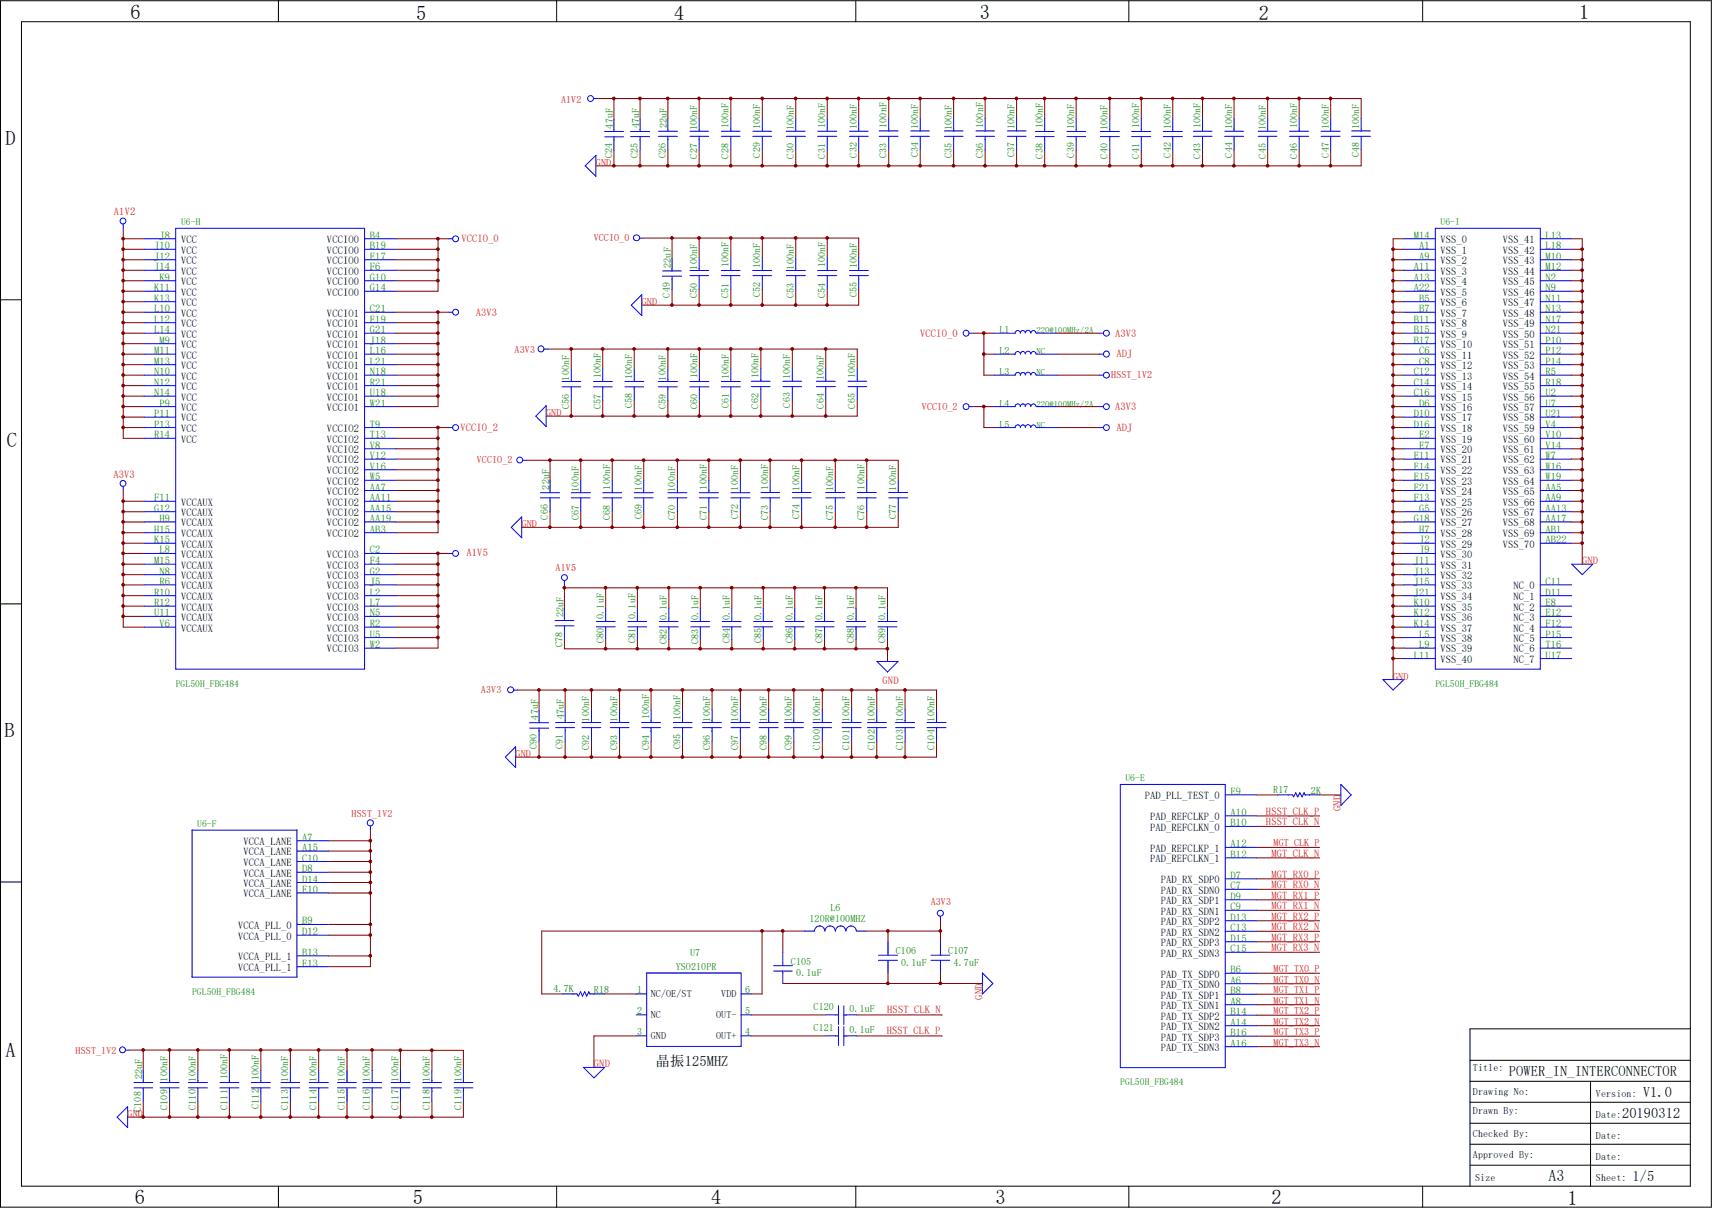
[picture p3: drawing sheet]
<svg xmlns="http://www.w3.org/2000/svg" width="297mm" height="210mm" viewBox="0 0 297 210" stroke-linecap="round" stroke-linejoin="round" font-family="sans-serif">
<defs><g id="words">
<g font-size="3.5">
<text x="22.6" y="3.2">6</text>
<text x="72.2" y="3.4">5</text>
<text x="117" y="3.4">4</text>
<text x="170" y="3.2">3</text>
<text x="218.4" y="3.4">2</text>
<text x="273.9" y="3.2">1</text>
<text x="1" y="25.2">D</text>
<text x="1.2" y="77.5">C</text>
<text x=".8" y="127.9">B</text>
<text x="1" y="183.5">A</text>
<text x="23.4" y="209">6</text>
<text x="71.6" y="209">5</text>
<text x="123.4" y="209">4</text>
<text x="172.7" y="209">3</text>
<text x="220.6" y="209">2</text>
<text x="271.9" y="209.2">1</text>
</g>
<text font-size="2.8" x="268.6" y="205">A3</text>
<g font-size="2.5">
<text x="113.7" y="185">晶振125MHZ</text>
<text x="261.7" y="186.7">POWER_IN_INTERCONNECTOR</text>
<text x="285" y="190.4">V1.0</text>
<text x="281.4" y="194.1">20190312</text>
<text x="283.2" y="205">1/5</text>
</g>
<g font-size="1.8" fill="#f00">
<text x="19.8" y="37.3">A1V2</text>
<text x="80.1" y="42">VCCIO_0</text>
<text x="82.5" y="54.8">A3V3</text>
<text x="159.6" y="58.4">VCCIO_0</text>
<text x="193.5" y="58.4">A3V3</text>
<text x="193.7" y="62">ADJ</text>
<text x="193.5" y="71.2">A3V3</text>
<text x="79.9" y="74.9">VCCIO_2</text>
<text x="193.7" y="74.7">ADJ</text>
<text x="19.7" y="82.9">A3V3</text>
<text x="80.9" y="96.5">A1V5</text>
<text x="274.5" y="97.9">GND</text>
<text x="153.1" y="118.8">GND</text>
<text x="219.6" y="143.3">HSST_CLK_N</text>
<text x="219.6" y="141.4">HSST_CLK_P</text>
<text x="232.6" y="140.8" transform="rotate(-90 232.6 140.8)">GND</text>
<text x="220.6" y="148.7">MGT_CLK_N</text>
<text x="220.6" y="154.2">MGT_RX0_N</text>
<text x="220.6" y="152.3">MGT_RX0_P</text>
<text x="220.6" y="156">MGT_RX1_P</text>
<text x="220.6" y="157.8">MGT_RX1_N</text>
<text x="220.6" y="159.6">MGT_RX2_P</text>
<text x="220.6" y="161.5">MGT_RX2_N</text>
<text x="220.6" y="163.3">MGT_RX3_P</text>
<text x="220.6" y="165.1">MGT_RX3_N</text>
<text x="170.4" y="173.5" transform="rotate(-90 170.4 173.5)">GND</text>
<text x="153.8" y="179.5">HSST_CLK_P</text>
<text x="153.9" y="175.8">HSST_CLK_N</text>
<text x="103" y="185.3">GND</text>
</g>
<g font-size="1.8" fill="#008000">
<text x="27.7" y="41.4">J8</text>
<text x="64.2" y="41.4">B4</text>
<text x="245.3" y="41.4">M14</text>
<text x="268.1" y="41.4">L13</text>
<text x="26.8" y="43.3">J10</text>
<text x="26.8" y="45.1">J12</text>
<text x="26.8" y="46.9">J14</text>
<text x="64.2" y="43.3">B19</text>
<text x="64.2" y="45.1">E17</text>
<text x="64.2" y="46.9">F6</text>
<text x="245.3" y="46.9">A11</text>
<text x="246.2" y="43.3">A1</text>
<text x="246.2" y="45.1">A9</text>
<text x="268.1" y="43.3">L18</text>
<text x="268.1" y="45.1">M10</text>
<text x="268.1" y="46.9">M12</text>
<text x="26.8" y="50.5">K11</text>
<text x="26.8" y="52.4">K13</text>
<text x="27.7" y="48.7">K9</text>
<text x="64.2" y="48.7">G10</text>
<text x="64.2" y="50.5">G14</text>
<text x="245.3" y="48.7">A13</text>
<text x="245.3" y="50.5">A22</text>
<text x="246.2" y="52.4">B5</text>
<text x="268.1" y="48.7">N2</text>
<text x="268.1" y="50.5">N9</text>
<text x="268.1" y="52.4">N11</text>
<text x="26.8" y="54.2">L10</text>
<text x="26.8" y="56">L12</text>
<text x="26.8" y="57.8">L14</text>
<text x="27.7" y="59.6">M9</text>
<text x="64.2" y="54.2">C21</text>
<text x="64.2" y="56">E19</text>
<text x="64.2" y="57.8">G21</text>
<text x="64.2" y="59.6">J18</text>
<text x="245.3" y="56">B11</text>
<text x="245.3" y="57.8">B15</text>
<text x="245.3" y="59.6">B17</text>
<text x="246.2" y="54.2">B7</text>
<text x="268.1" y="54.2">N13</text>
<text x="268.1" y="56">N17</text>
<text x="268.1" y="57.8">N21</text>
<text x="268.1" y="59.6">P10</text>
<text x="26.8" y="61.5">M11</text>
<text x="26.8" y="63.3">M13</text>
<text x="26.8" y="65.1">N10</text>
<text x="64.2" y="61.5">L16</text>
<text x="64.2" y="63.3">L21</text>
<text x="64.2" y="65.1">N18</text>
<text x="245.3" y="65.1">C12</text>
<text x="246.2" y="61.5">C6</text>
<text x="246.2" y="63.3">C8</text>
<text x="268.1" y="61.5">P12</text>
<text x="268.1" y="63.3">P14</text>
<text x="268.1" y="65.1">R5</text>
<text x="26.8" y="66.9">N12</text>
<text x="26.8" y="68.7">N14</text>
<text x="27.7" y="70.6">P9</text>
<text x="64.2" y="66.9">R21</text>
<text x="64.2" y="68.7">U18</text>
<text x="64.2" y="70.6">W21</text>
<text x="245.3" y="66.9">C14</text>
<text x="245.3" y="68.7">C16</text>
<text x="246.2" y="70.6">D6</text>
<text x="268.1" y="66.9">R18</text>
<text x="268.1" y="68.7">U2</text>
<text x="268.1" y="70.6">U7</text>
<text x="26.8" y="72.4">P11</text>
<text x="26.8" y="74.2">P13</text>
<text x="26.8" y="76.1">R14</text>
<text x="64.2" y="74.2">T9</text>
<text x="64.2" y="76.1">T13</text>
<text x="64.2" y="77.9">V8</text>
<text x="245.3" y="72.4">D10</text>
<text x="245.3" y="74.2">D16</text>
<text x="246.2" y="76.1">E2</text>
<text x="246.2" y="77.9">E7</text>
<text x="268.1" y="72.4">U21</text>
<text x="268.1" y="74.2">V4</text>
<text x="268.1" y="76.1">V10</text>
<text x="268.1" y="77.9">V14</text>
<text x="64.2" y="79.7">V12</text>
<text x="64.2" y="81.5">V16</text>
<text x="64.2" y="83.4">W5</text>
<text x="245.3" y="79.7">E11</text>
<text x="245.3" y="81.5">E14</text>
<text x="245.3" y="83.4">E15</text>
<text x="268.1" y="79.7">W7</text>
<text x="268.1" y="81.5">W16</text>
<text x="268.1" y="83.4">W19</text>
<text x="26.8" y="87">F11</text>
<text x="26.8" y="88.8">G12</text>
<text x="64.2" y="85.1">AA7</text>
<text x="64.2" y="87">AA11</text>
<text x="64.2" y="88.8">AA15</text>
<text x="245.3" y="85.1">E21</text>
<text x="245.3" y="87">F13</text>
<text x="246.2" y="88.8">G5</text>
<text x="268.1" y="85.1">AA5</text>
<text x="268.1" y="87">AA9</text>
<text x="268.1" y="88.8">AA13</text>
<text x="26.8" y="92.5">H15</text>
<text x="26.8" y="94.3">K15</text>
<text x="27.7" y="90.6">H9</text>
<text x="64.2" y="90.6">AA19</text>
<text x="64.2" y="92.5">AB3</text>
<text x="245.3" y="90.6">G18</text>
<text x="246.2" y="92.5">H7</text>
<text x="246.2" y="94.3">J2</text>
<text x="268.1" y="90.6">AA17</text>
<text x="268.1" y="92.5">AB1</text>
<text x="268.1" y="94.3">AB22</text>
<text x="26.8" y="97.9">M15</text>
<text x="27.7" y="96.1">L8</text>
<text x="27.7" y="99.7">N8</text>
<text x="27.7" y="101.5">R6</text>
<text x="64.2" y="96.1">C2</text>
<text x="64.2" y="97.9">F4</text>
<text x="64.2" y="99.7">G2</text>
<text x="64.2" y="101.5">J5</text>
<text x="245.3" y="97.9">J11</text>
<text x="245.3" y="99.7">J13</text>
<text x="245.3" y="101.5">J15</text>
<text x="246.2" y="96.1">J9</text>
<text x="268.1" y="101.5">C11</text>
<text x="26.8" y="103.4">R10</text>
<text x="26.8" y="105.2">R12</text>
<text x="26.8" y="107">U11</text>
<text x="64.2" y="103.4">L2</text>
<text x="64.2" y="105.2">L7</text>
<text x="64.2" y="107">N5</text>
<text x="245.3" y="103.4">J21</text>
<text x="245.3" y="105.2">K10</text>
<text x="245.3" y="107">K12</text>
<text x="268.1" y="103.4">D11</text>
<text x="268.1" y="105.2">E8</text>
<text x="268.1" y="107">E12</text>
<text x="27.7" y="108.8">V6</text>
<text x="64.2" y="108.8">R2</text>
<text x="64.2" y="110.7">U5</text>
<text x="64.2" y="112.5">W2</text>
<text x="245.3" y="108.8">K14</text>
<text x="246.2" y="110.7">L5</text>
<text x="246.2" y="112.5">L9</text>
<text x="268.1" y="108.8">F12</text>
<text x="268.1" y="110.7">P15</text>
<text x="268.1" y="112.5">T16</text>
<text x="245.3" y="114.3">L11</text>
<text x="268.1" y="114.3">U17</text>
<text x="213.5" y="138">E9</text>
<text x="213.5" y="143.4">B10</text>
<text x="213.5" y="141.6">A10</text>
<text x="52.4" y="145.9">A7</text>
<text x="52.4" y="147.7">A15</text>
<text x="52.4" y="149.5">C10</text>
<text x="213.5" y="148.9">B12</text>
<text x="213.5" y="147.1">A12</text>
<text x="52.4" y="151.4">D8</text>
<text x="52.4" y="153.2">D14</text>
<text x="52.4" y="155">E10</text>
<text x="213.5" y="154.3">C7</text>
<text x="213.5" y="152.5">D7</text>
<text x="52.4" y="160.4">B9</text>
<text x="213.5" y="158">C9</text>
<text x="213.5" y="156.2">D9</text>
<text x="213.5" y="161.6">C13</text>
<text x="213.5" y="159.8">D13</text>
<text x="52.4" y="162.3">D12</text>
<text x="52.4" y="165.9">B13</text>
<text x="52.4" y="167.8">E13</text>
<text x="213.5" y="165.3">C15</text>
<text x="213.5" y="163.4">D15</text>
<text x="213.5" y="170.7">A6</text>
<text x="213.5" y="168.9">B6</text>
<text x="213.5" y="172.6">B8</text>
<text x="213.5" y="174.4">A8</text>
<text x="213.5" y="178">A14</text>
<text x="213.5" y="176.2">B14</text>
<text x="213.5" y="179.8">B16</text>
<text x="213.5" y="181.7">A16</text>
</g>
<g font-size="1.8">
<text x="31.4" y="42.2">VCC</text>
<text x="31.4" y="44">VCC</text>
<text x="31.4" y="45.8">VCC</text>
<text x="31.4" y="47.7">VCC</text>
<text x="56.7" y="42.2">VCCIO0</text>
<text x="56.7" y="44">VCCIO0</text>
<text x="56.7" y="45.8">VCCIO0</text>
<text x="56.7" y="47.7">VCCIO0</text>
<text x="249.9" y="42.2">VSS_0</text>
<text x="249.9" y="44">VSS_1</text>
<text x="249.9" y="45.8">VSS_2</text>
<text x="249.9" y="47.7">VSS_3</text>
<text x="260.7" y="42.2">VSS_41</text>
<text x="260.7" y="44">VSS_42</text>
<text x="260.7" y="45.8">VSS_43</text>
<text x="260.7" y="47.7">VSS_44</text>
<text x="31.4" y="49.5">VCC</text>
<text x="31.4" y="51.3">VCC</text>
<text x="31.4" y="53.1">VCC</text>
<text x="56.7" y="49.5">VCCIO0</text>
<text x="56.7" y="51.3">VCCIO0</text>
<text x="249.9" y="49.5">VSS_4</text>
<text x="249.9" y="51.3">VSS_5</text>
<text x="249.9" y="53.1">VSS_6</text>
<text x="260.7" y="49.5">VSS_45</text>
<text x="260.7" y="51.3">VSS_46</text>
<text x="260.7" y="53.1">VSS_47</text>
<text x="31.4" y="54.9">VCC</text>
<text x="31.4" y="56.8">VCC</text>
<text x="31.4" y="58.6">VCC</text>
<text x="56.7" y="54.9">VCCIO1</text>
<text x="56.7" y="56.8">VCCIO1</text>
<text x="56.7" y="58.6">VCCIO1</text>
<text x="249.9" y="54.9">VSS_7</text>
<text x="249.9" y="56.8">VSS_8</text>
<text x="249.9" y="58.6">VSS_9</text>
<text x="260.7" y="54.9">VSS_48</text>
<text x="260.7" y="56.8">VSS_49</text>
<text x="260.7" y="58.6">VSS_50</text>
<text x="31.4" y="60.4">VCC</text>
<text x="31.4" y="62.2">VCC</text>
<text x="31.4" y="64.1">VCC</text>
<text x="31.4" y="65.9">VCC</text>
<text x="56.7" y="60.4">VCCIO1</text>
<text x="56.7" y="62.2">VCCIO1</text>
<text x="56.7" y="64.1">VCCIO1</text>
<text x="56.7" y="65.9">VCCIO1</text>
<text x="249.9" y="60.4">VSS_10</text>
<text x="249.9" y="62.2">VSS_11</text>
<text x="249.9" y="64.1">VSS_12</text>
<text x="249.9" y="65.9">VSS_13</text>
<text x="260.7" y="60.4">VSS_51</text>
<text x="260.7" y="62.2">VSS_52</text>
<text x="260.7" y="64.1">VSS_53</text>
<text x="260.7" y="65.9">VSS_54</text>
<text x="31.4" y="67.7">VCC</text>
<text x="31.4" y="69.5">VCC</text>
<text x="31.4" y="71.3">VCC</text>
<text x="56.7" y="67.7">VCCIO1</text>
<text x="56.7" y="69.5">VCCIO1</text>
<text x="56.7" y="71.3">VCCIO1</text>
<text x="249.9" y="67.7">VSS_14</text>
<text x="249.9" y="69.5">VSS_15</text>
<text x="249.9" y="71.3">VSS_16</text>
<text x="260.7" y="67.7">VSS_55</text>
<text x="260.7" y="69.5">VSS_56</text>
<text x="260.7" y="71.3">VSS_57</text>
<text x="31.4" y="73.2">VCC</text>
<text x="31.4" y="75">VCC</text>
<text x="31.4" y="76.8">VCC</text>
<text x="56.7" y="75">VCCIO2</text>
<text x="56.7" y="76.8">VCCIO2</text>
<text x="249.9" y="73.2">VSS_17</text>
<text x="249.9" y="75">VSS_18</text>
<text x="249.9" y="76.8">VSS_19</text>
<text x="260.7" y="73.2">VSS_58</text>
<text x="260.7" y="75">VSS_59</text>
<text x="260.7" y="76.8">VSS_60</text>
<text x="56.7" y="78.7">VCCIO2</text>
<text x="56.7" y="80.4">VCCIO2</text>
<text x="56.7" y="82.3">VCCIO2</text>
<text x="249.9" y="78.7">VSS_20</text>
<text x="249.9" y="80.4">VSS_21</text>
<text x="249.9" y="82.3">VSS_22</text>
<text x="260.7" y="78.7">VSS_61</text>
<text x="260.7" y="80.4">VSS_62</text>
<text x="260.7" y="82.3">VSS_63</text>
<text x="31.4" y="87.8">VCCAUX</text>
<text x="31.4" y="89.6">VCCAUX</text>
<text x="56.7" y="84.1">VCCIO2</text>
<text x="56.7" y="85.9">VCCIO2</text>
<text x="56.7" y="87.8">VCCIO2</text>
<text x="56.7" y="89.6">VCCIO2</text>
<text x="249.9" y="84.1">VSS_23</text>
<text x="249.9" y="85.9">VSS_24</text>
<text x="249.9" y="87.8">VSS_25</text>
<text x="249.9" y="89.6">VSS_26</text>
<text x="260.7" y="84.1">VSS_64</text>
<text x="260.7" y="85.9">VSS_65</text>
<text x="260.7" y="87.8">VSS_66</text>
<text x="260.7" y="89.6">VSS_67</text>
<text x="31.4" y="91.4">VCCAUX</text>
<text x="31.4" y="93.2">VCCAUX</text>
<text x="31.4" y="95">VCCAUX</text>
<text x="56.7" y="91.4">VCCIO2</text>
<text x="56.7" y="93.2">VCCIO2</text>
<text x="249.9" y="91.4">VSS_27</text>
<text x="249.9" y="93.2">VSS_28</text>
<text x="249.9" y="95">VSS_29</text>
<text x="260.7" y="91.4">VSS_68</text>
<text x="260.7" y="93.2">VSS_69</text>
<text x="260.7" y="95">VSS_70</text>
<text x="31.4" y="96.8">VCCAUX</text>
<text x="31.4" y="98.7">VCCAUX</text>
<text x="31.4" y="100.5">VCCAUX</text>
<text x="56.7" y="96.8">VCCIO3</text>
<text x="56.7" y="98.7">VCCIO3</text>
<text x="56.7" y="100.5">VCCIO3</text>
<text x="249.9" y="96.8">VSS_30</text>
<text x="249.9" y="98.7">VSS_31</text>
<text x="249.9" y="100.5">VSS_32</text>
<text x="31.4" y="102.3">VCCAUX</text>
<text x="31.4" y="104.1">VCCAUX</text>
<text x="31.4" y="106">VCCAUX</text>
<text x="31.4" y="107.7">VCCAUX</text>
<text x="56.7" y="102.3">VCCIO3</text>
<text x="56.7" y="104.1">VCCIO3</text>
<text x="56.7" y="106">VCCIO3</text>
<text x="56.7" y="107.7">VCCIO3</text>
<text x="249.9" y="102.3">VSS_33</text>
<text x="249.9" y="104.1">VSS_34</text>
<text x="249.9" y="106">VSS_35</text>
<text x="249.9" y="107.7">VSS_36</text>
<text x="262.6" y="102.3">NC_0</text>
<text x="262.6" y="104.1">NC_1</text>
<text x="262.6" y="106">NC_2</text>
<text x="262.6" y="107.7">NC_3</text>
<text x="31.4" y="109.6">VCCAUX</text>
<text x="56.7" y="109.6">VCCIO3</text>
<text x="56.7" y="111.4">VCCIO3</text>
<text x="56.7" y="113.2">VCCIO3</text>
<text x="249.9" y="109.6">VSS_37</text>
<text x="249.9" y="111.4">VSS_38</text>
<text x="249.9" y="113.2">VSS_39</text>
<text x="262.6" y="109.6">NC_4</text>
<text x="262.6" y="111.4">NC_5</text>
<text x="262.6" y="113.2">NC_6</text>
<text x="249.9" y="115.1">VSS_40</text>
<text x="262.6" y="115.1">NC_7</text>
<text x="198.6" y="138.7">PAD_PLL_TEST_0</text>
<text x="199.5" y="142.4">PAD_REFCLKP_0</text>
<text x="42.2" y="146.7">VCCA_LANE</text>
<text x="42.2" y="148.5">VCCA_LANE</text>
<text x="199.5" y="144.2">PAD_REFCLKN_0</text>
<text x="199.5" y="149.6">PAD_REFCLKN_1</text>
<text x="199.5" y="147.8">PAD_REFCLKP_1</text>
<text x="42.2" y="150.3">VCCA_LANE</text>
<text x="42.2" y="152.1">VCCA_LANE</text>
<text x="42.2" y="153.9">VCCA_LANE</text>
<text x="42.2" y="155.7">VCCA_LANE</text>
<text x="201.4" y="155.1">PAD_RX_SDN0</text>
<text x="201.4" y="153.3">PAD_RX_SDP0</text>
<text x="41.3" y="161.2">VCCA_PLL_0</text>
<text x="201.4" y="158.8">PAD_RX_SDN1</text>
<text x="201.4" y="156.9">PAD_RX_SDP1</text>
<text x="201.4" y="160.6">PAD_RX_SDP2</text>
<text x="41.3" y="163.1">VCCA_PLL_0</text>
<text x="41.3" y="166.7">VCCA_PLL_1</text>
<text x="201.4" y="162.4">PAD_RX_SDN2</text>
<text x="201.4" y="166">PAD_RX_SDN3</text>
<text x="201.4" y="164.2">PAD_RX_SDP3</text>
<text x="41.3" y="168.5">VCCA_PLL_1</text>
<text x="201.4" y="171.5">PAD_TX_SDN0</text>
<text x="201.4" y="169.7">PAD_TX_SDP0</text>
<text x="201.4" y="173.3">PAD_TX_SDP1</text>
<text x="201.4" y="175.1">PAD_TX_SDN1</text>
<text x="201.4" y="178.8">PAD_TX_SDN2</text>
<text x="201.4" y="177">PAD_TX_SDP2</text>
<text x="201.4" y="182.4">PAD_TX_SDN3</text>
<text x="201.4" y="180.6">PAD_TX_SDP3</text>
</g>
<g font-size="1.7" fill="#f00">
<text x="97.3" y="17.9">A1V2</text>
<text x="103.4" y="28.8">GND</text>
<text x="103" y="41.8">VCCIO_0</text>
<text x="111.3" y="53">GND</text>
<text x="89.3" y="61.3">A3V3</text>
<text x="192.8" y="65.6">HSST_1V2</text>
<text x="159.9" y="71.2">VCCIO_2</text>
<text x="94.7" y="72.2">GND</text>
<text x="82.7" y="80.3">VCCIO_2</text>
<text x="90.5" y="91.5">GND</text>
<text x="96.4" y="99.1">A1V5</text>
<text x="241.7" y="117.9">GND</text>
<text x="83.4" y="120.3">A3V3</text>
<text x="89.5" y="131.4">GND</text>
<text x="61" y="141.7">HSST_1V2</text>
<text x="220.9" y="146.9">MGT_CLK_P</text>
<text x="161.5" y="157.1">A3V3</text>
<text x="220.9" y="170.6">MGT_TX0_N</text>
<text x="220.9" y="168.7">MGT_TX0_P</text>
<text x="220.9" y="172.4">MGT_TX1_P</text>
<text x="220.9" y="174.2">MGT_TX1_N</text>
<text x="220.9" y="176">MGT_TX2_P</text>
<text x="220.9" y="177.8">MGT_TX2_N</text>
<text x="220.9" y="179.7">MGT_TX3_P</text>
<text x="13.1" y="182.9">HSST_1V2</text>
<text x="220.9" y="181.5">MGT_TX3_N</text>
<text x="22.1" y="193.9">GND</text>
</g>
<g font-size="1.7" fill="#008000">
<text x="106.3" y="22.3" transform="rotate(-90 106.3 22.3)">47uF</text>
<text x="110.9" y="22.3" transform="rotate(-90 110.9 22.3)">47uF</text>
<text x="115.7" y="22.2" transform="rotate(-90 115.7 22.2)">22uF</text>
<text x="120.9" y="22.6" transform="rotate(-90 120.9 22.6)">100nF</text>
<text x="126.4" y="22.2" transform="rotate(-90 126.4 22.2)">100nF</text>
<text x="131.9" y="22.4" transform="rotate(-90 131.9 22.4)">100nF</text>
<text x="137.7" y="22.6" transform="rotate(-90 137.7 22.6)">100nF</text>
<text x="143.2" y="22.2" transform="rotate(-90 143.2 22.2)">100nF</text>
<text x="148.6" y="22.4" transform="rotate(-90 148.6 22.4)">100nF</text>
<text x="153.8" y="22.2" transform="rotate(-90 153.8 22.2)">100nF</text>
<text x="159.3" y="22.4" transform="rotate(-90 159.3 22.4)">100nF</text>
<text x="165.1" y="22.6" transform="rotate(-90 165.1 22.6)">100nF</text>
<text x="170.6" y="22.2" transform="rotate(-90 170.6 22.2)">100nF</text>
<text x="176" y="22.4" transform="rotate(-90 176 22.4)">100nF</text>
<text x="180.9" y="22.3" transform="rotate(-90 180.9 22.3)">100nF</text>
<text x="186.4" y="22.4" transform="rotate(-90 186.4 22.4)">100nF</text>
<text x="192.2" y="22.6" transform="rotate(-90 192.2 22.6)">100nF</text>
<text x="197.6" y="22.3" transform="rotate(-90 197.6 22.3)">100nF</text>
<text x="203.1" y="22.4" transform="rotate(-90 203.1 22.4)">100nF</text>
<text x="208.3" y="22.2" transform="rotate(-90 208.3 22.2)">100nF</text>
<text x="213.7" y="22.4" transform="rotate(-90 213.7 22.4)">100nF</text>
<text x="219.6" y="22.6" transform="rotate(-90 219.6 22.6)">100nF</text>
<text x="225" y="22.2" transform="rotate(-90 225 22.2)">100nF</text>
<text x="230.5" y="22.4" transform="rotate(-90 230.5 22.4)">100nF</text>
<text x="235.8" y="22.4" transform="rotate(-90 235.8 22.4)">100nF</text>
<text x="106.2" y="27.5" transform="rotate(-90 106.2 27.5)">C24</text>
<text x="110.7" y="27.4" transform="rotate(-90 110.7 27.4)">C25</text>
<text x="115.5" y="27.4" transform="rotate(-90 115.5 27.4)">C26</text>
<text x="120.9" y="27.5" transform="rotate(-90 120.9 27.5)">C27</text>
<text x="126.4" y="27.5" transform="rotate(-90 126.4 27.5)">C28</text>
<text x="131.9" y="27.3" transform="rotate(-90 131.9 27.3)">C29</text>
<text x="137.7" y="27.5" transform="rotate(-90 137.7 27.5)">C30</text>
<text x="143.2" y="27.5" transform="rotate(-90 143.2 27.5)">C31</text>
<text x="148.6" y="27.3" transform="rotate(-90 148.6 27.3)">C32</text>
<text x="153.8" y="27.5" transform="rotate(-90 153.8 27.5)">C33</text>
<text x="159.3" y="27.3" transform="rotate(-90 159.3 27.3)">C34</text>
<text x="165.1" y="27.5" transform="rotate(-90 165.1 27.5)">C35</text>
<text x="170.6" y="27.5" transform="rotate(-90 170.6 27.5)">C36</text>
<text x="176" y="27.3" transform="rotate(-90 176 27.3)">C37</text>
<text x="180.9" y="27.5" transform="rotate(-90 180.9 27.5)">C38</text>
<text x="186.4" y="27.3" transform="rotate(-90 186.4 27.3)">C39</text>
<text x="192.2" y="27.5" transform="rotate(-90 192.2 27.5)">C40</text>
<text x="197.6" y="27.5" transform="rotate(-90 197.6 27.5)">C41</text>
<text x="203.1" y="27.3" transform="rotate(-90 203.1 27.3)">C42</text>
<text x="208.3" y="27.5" transform="rotate(-90 208.3 27.5)">C43</text>
<text x="213.7" y="27.3" transform="rotate(-90 213.7 27.3)">C44</text>
<text x="219.6" y="27.5" transform="rotate(-90 219.6 27.5)">C45</text>
<text x="225" y="27.5" transform="rotate(-90 225 27.5)">C46</text>
<text x="230.5" y="27.3" transform="rotate(-90 230.5 27.3)">C47</text>
<text x="235.8" y="27.3" transform="rotate(-90 235.8 27.3)">C48</text>
<text x="31.4" y="39.1">U6-H</text>
<text x="249.9" y="39.1">U6-I</text>
<text x="116.4" y="46.5" transform="rotate(-90 116.4 46.5)">22uF</text>
<text x="120.9" y="46.8" transform="rotate(-90 120.9 46.8)">100nF</text>
<text x="126.4" y="46.4" transform="rotate(-90 126.4 46.4)">100nF</text>
<text x="131.9" y="46.6" transform="rotate(-90 131.9 46.6)">100nF</text>
<text x="137.7" y="46.8" transform="rotate(-90 137.7 46.8)">100nF</text>
<text x="143.2" y="46.4" transform="rotate(-90 143.2 46.4)">100nF</text>
<text x="148.6" y="46.6" transform="rotate(-90 148.6 46.6)">100nF</text>
<text x="116.2" y="51.6" transform="rotate(-90 116.2 51.6)">C49</text>
<text x="120.9" y="51.7" transform="rotate(-90 120.9 51.7)">C50</text>
<text x="126.4" y="51.7" transform="rotate(-90 126.4 51.7)">C51</text>
<text x="131.9" y="51.5" transform="rotate(-90 131.9 51.5)">C52</text>
<text x="137.7" y="51.7" transform="rotate(-90 137.7 51.7)">C53</text>
<text x="143.2" y="51.7" transform="rotate(-90 143.2 51.7)">C54</text>
<text x="148.6" y="51.5" transform="rotate(-90 148.6 51.5)">C55</text>
<text x="173.4" y="57.8">L1</text>
<text x="104.2" y="65.7" transform="rotate(-90 104.2 65.7)">100nF</text>
<text x="109.7" y="65.8" transform="rotate(-90 109.7 65.8)">100nF</text>
<text x="121" y="65.7" transform="rotate(-90 121 65.7)">100nF</text>
<text x="126.4" y="65.8" transform="rotate(-90 126.4 65.8)">100nF</text>
<text x="131.6" y="65.6" transform="rotate(-90 131.6 65.6)">100nF</text>
<text x="137.1" y="65.8" transform="rotate(-90 137.1 65.8)">100nF</text>
<text x="142.9" y="66" transform="rotate(-90 142.9 66)">100nF</text>
<text x="148.4" y="65.6" transform="rotate(-90 148.4 65.6)">100nF</text>
<text x="173.4" y="61.5">L2</text>
<text x="173.4" y="65.1">L3</text>
<text x="98.8" y="71" transform="rotate(-90 98.8 71)">C56</text>
<text x="98.8" y="66" transform="rotate(-90 98.8 66)">100nF</text>
<text x="104.2" y="71" transform="rotate(-90 104.2 71)">C57</text>
<text x="109.7" y="70.8" transform="rotate(-90 109.7 70.8)">C58</text>
<text x="115.5" y="71" transform="rotate(-90 115.5 71)">C59</text>
<text x="115.5" y="66" transform="rotate(-90 115.5 66)">100nF</text>
<text x="121" y="71" transform="rotate(-90 121 71)">C60</text>
<text x="126.4" y="70.8" transform="rotate(-90 126.4 70.8)">C61</text>
<text x="131.6" y="70.9" transform="rotate(-90 131.6 70.9)">C62</text>
<text x="137.1" y="70.7" transform="rotate(-90 137.1 70.7)">C63</text>
<text x="142.9" y="70.9" transform="rotate(-90 142.9 70.9)">C64</text>
<text x="148.4" y="70.9" transform="rotate(-90 148.4 70.9)">C65</text>
<text x="173.4" y="70.6">L4</text>
<text x="173.4" y="74.2">L5</text>
<text x="95.2" y="85" transform="rotate(-90 95.2 85)">22uF</text>
<text x="100.4" y="85.3" transform="rotate(-90 100.4 85.3)">100nF</text>
<text x="105.9" y="85" transform="rotate(-90 105.9 85)">100nF</text>
<text x="111.3" y="85.1" transform="rotate(-90 111.3 85.1)">100nF</text>
<text x="117.1" y="85.3" transform="rotate(-90 117.1 85.3)">100nF</text>
<text x="122.6" y="85" transform="rotate(-90 122.6 85)">100nF</text>
<text x="128.1" y="85.1" transform="rotate(-90 128.1 85.1)">100nF</text>
<text x="133.3" y="85" transform="rotate(-90 133.3 85)">100nF</text>
<text x="138.7" y="85.1" transform="rotate(-90 138.7 85.1)">100nF</text>
<text x="144.5" y="85.3" transform="rotate(-90 144.5 85.3)">100nF</text>
<text x="150" y="85" transform="rotate(-90 150 85)">100nF</text>
<text x="155.4" y="85.1" transform="rotate(-90 155.4 85.1)">100nF</text>
<text x="95" y="90.2" transform="rotate(-90 95 90.2)">C66</text>
<text x="100.4" y="90.3" transform="rotate(-90 100.4 90.3)">C67</text>
<text x="105.9" y="90.3" transform="rotate(-90 105.9 90.3)">C68</text>
<text x="111.3" y="90.1" transform="rotate(-90 111.3 90.1)">C69</text>
<text x="117.1" y="90.3" transform="rotate(-90 117.1 90.3)">C70</text>
<text x="122.6" y="90.3" transform="rotate(-90 122.6 90.3)">C71</text>
<text x="128.1" y="90.1" transform="rotate(-90 128.1 90.1)">C72</text>
<text x="133.3" y="90.2" transform="rotate(-90 133.3 90.2)">C73</text>
<text x="138.7" y="90" transform="rotate(-90 138.7 90)">C74</text>
<text x="144.5" y="90.2" transform="rotate(-90 144.5 90.2)">C75</text>
<text x="150" y="90.2" transform="rotate(-90 150 90.2)">C76</text>
<text x="155.4" y="90" transform="rotate(-90 155.4 90)">C77</text>
<text x="97.7" y="107.1" transform="rotate(-90 97.7 107.1)">22uF</text>
<text x="104.8" y="107.4" transform="rotate(-90 104.8 107.4)">0.1uF</text>
<text x="110.2" y="107.4" transform="rotate(-90 110.2 107.4)">0.1uF</text>
<text x="115.7" y="107.6" transform="rotate(-90 115.7 107.6)">0.1uF</text>
<text x="121.2" y="107.6" transform="rotate(-90 121.2 107.6)">0.1uF</text>
<text x="126.6" y="107.6" transform="rotate(-90 126.6 107.6)">0.1uF</text>
<text x="132.1" y="107.6" transform="rotate(-90 132.1 107.6)">0.1uF</text>
<text x="137.5" y="107.6" transform="rotate(-90 137.5 107.6)">0.1uF</text>
<text x="142.7" y="107.6" transform="rotate(-90 142.7 107.6)">0.1uF</text>
<text x="148.2" y="107.6" transform="rotate(-90 148.2 107.6)">0.1uF</text>
<text x="153.6" y="107.6" transform="rotate(-90 153.6 107.6)">0.1uF</text>
<text x="97.6" y="112.4" transform="rotate(-90 97.6 112.4)">C78</text>
<text x="104.8" y="111.6" transform="rotate(-90 104.8 111.6)">C80</text>
<text x="110.2" y="111.6" transform="rotate(-90 110.2 111.6)">C81</text>
<text x="115.7" y="111.8" transform="rotate(-90 115.7 111.8)">C82</text>
<text x="121.2" y="111.8" transform="rotate(-90 121.2 111.8)">C83</text>
<text x="126.6" y="111.6" transform="rotate(-90 126.6 111.6)">C84</text>
<text x="132.1" y="111.6" transform="rotate(-90 132.1 111.6)">C85</text>
<text x="137.5" y="111.6" transform="rotate(-90 137.5 111.6)">C86</text>
<text x="142.7" y="111.6" transform="rotate(-90 142.7 111.6)">C87</text>
<text x="148.2" y="111.6" transform="rotate(-90 148.2 111.6)">C88</text>
<text x="153.6" y="111.6" transform="rotate(-90 153.6 111.6)">C89</text>
<text x="30.5" y="119.2">PGL50H_FBG484</text>
<text x="249" y="119.2">PGL50H_FBG484</text>
<text x="93.3" y="124.9" transform="rotate(-90 93.3 124.9)">47uF</text>
<text x="97.8" y="124.8" transform="rotate(-90 97.8 124.8)">47uF</text>
<text x="102.2" y="125.2" transform="rotate(-90 102.2 125.2)">100nF</text>
<text x="107.1" y="125.2" transform="rotate(-90 107.1 125.2)">100nF</text>
<text x="112.6" y="124.8" transform="rotate(-90 112.6 124.8)">100nF</text>
<text x="118.1" y="125" transform="rotate(-90 118.1 125)">100nF</text>
<text x="123.2" y="125.2" transform="rotate(-90 123.2 125.2)">100nF</text>
<text x="128.1" y="125.2" transform="rotate(-90 128.1 125.2)">100nF</text>
<text x="133" y="125.2" transform="rotate(-90 133 125.2)">100nF</text>
<text x="137.4" y="125.2" transform="rotate(-90 137.4 125.2)">100nF</text>
<text x="142.3" y="125.2" transform="rotate(-90 142.3 125.2)">100nF</text>
<text x="147.4" y="125.2" transform="rotate(-90 147.4 125.2)">100nF</text>
<text x="151.8" y="125.2" transform="rotate(-90 151.8 125.2)">100nF</text>
<text x="156.7" y="125.2" transform="rotate(-90 156.7 125.2)">100nF</text>
<text x="162.1" y="125.2" transform="rotate(-90 162.1 125.2)">100nF</text>
<text x="93.1" y="130" transform="rotate(-90 93.1 130)">C90</text>
<text x="97.7" y="130" transform="rotate(-90 97.7 130)">C91</text>
<text x="102.2" y="130.1" transform="rotate(-90 102.2 130.1)">C92</text>
<text x="107.1" y="130.1" transform="rotate(-90 107.1 130.1)">C93</text>
<text x="112.6" y="130.1" transform="rotate(-90 112.6 130.1)">C94</text>
<text x="118.1" y="130" transform="rotate(-90 118.1 130)">C95</text>
<text x="123.2" y="130.1" transform="rotate(-90 123.2 130.1)">C96</text>
<text x="128.1" y="130.1" transform="rotate(-90 128.1 130.1)">C97</text>
<text x="133" y="130.1" transform="rotate(-90 133 130.1)">C98</text>
<text x="137.4" y="130.1" transform="rotate(-90 137.4 130.1)">C99</text>
<text x="142.3" y="130.1" transform="rotate(-90 142.3 130.1)">C100</text>
<text x="147.4" y="130.1" transform="rotate(-90 147.4 130.1)">C101</text>
<text x="151.8" y="130.1" transform="rotate(-90 151.8 130.1)">C102</text>
<text x="156.7" y="130.1" transform="rotate(-90 156.7 130.1)">C103</text>
<text x="162.1" y="130.1" transform="rotate(-90 162.1 130.1)">C104</text>
<text x="195.2" y="135.6">U6-E</text>
<text x="220.9" y="137.6">R17</text>
<text x="227.4" y="137.8">2K</text>
<text x="34.2" y="143.5">U6-F</text>
<text x="140.4" y="160">120R@100MHZ</text>
<text x="144.1" y="158">L6</text>
<text x="119.7" y="166">U7</text>
<text x="137.2" y="167.5">C105</text>
<text x="155.4" y="165.6">C106</text>
<text x="156.3" y="167.6">0.1uF</text>
<text x="164.5" y="165.6">C107</text>
<text x="165.4" y="167.6">4.7uF</text>
<text x="33.3" y="172.6">PGL50H_FBG484</text>
<text x="96" y="172.1">4.7K</text>
<text x="103" y="172.3">R18</text>
<text x="110.5" y="172.3">1</text>
<text x="117.2" y="168.4">YSO210PR</text>
<text x="129.3" y="172.3">6</text>
<text x="138.1" y="169.4">0.1uF</text>
<text x="110.5" y="176">2</text>
<text x="110.5" y="179.6">3</text>
<text x="129.3" y="176">5</text>
<text x="129.3" y="179.6">4</text>
<text x="141.1" y="175.3">C120</text>
<text x="141.1" y="178.9">C121</text>
<text x="147.4" y="175.6">0.1uF</text>
<text x="147.4" y="179.3">0.1uF</text>
<text x="24.7" y="187.3" transform="rotate(-90 24.7 187.3)">22uF</text>
<text x="29" y="187.7" transform="rotate(-90 29 187.7)">100nF</text>
<text x="34" y="187.7" transform="rotate(-90 34 187.7)">100nF</text>
<text x="39.5" y="187.3" transform="rotate(-90 39.5 187.3)">100nF</text>
<text x="44.9" y="187.5" transform="rotate(-90 44.9 187.5)">100nF</text>
<text x="50" y="187.7" transform="rotate(-90 50 187.7)">100nF</text>
<text x="54.9" y="187.7" transform="rotate(-90 54.9 187.7)">100nF</text>
<text x="59.8" y="187.7" transform="rotate(-90 59.8 187.7)">100nF</text>
<text x="64.2" y="187.7" transform="rotate(-90 64.2 187.7)">100nF</text>
<text x="69.1" y="187.7" transform="rotate(-90 69.1 187.7)">100nF</text>
<text x="74.6" y="187.7" transform="rotate(-90 74.6 187.7)">100nF</text>
<text x="80.1" y="187.7" transform="rotate(-90 80.1 187.7)">100nF</text>
<text x="194.4" y="188.4">PGL50H_FBG484</text>
<text x="24.5" y="193" transform="rotate(-90 24.5 193)">C108</text>
<text x="29" y="192.6" transform="rotate(-90 29 192.6)">C109</text>
<text x="34" y="192.6" transform="rotate(-90 34 192.6)">C110</text>
<text x="39.5" y="192.6" transform="rotate(-90 39.5 192.6)">C111</text>
<text x="44.9" y="192.4" transform="rotate(-90 44.9 192.4)">C112</text>
<text x="50" y="192.6" transform="rotate(-90 50 192.6)">C113</text>
<text x="54.9" y="192.6" transform="rotate(-90 54.9 192.6)">C114</text>
<text x="59.8" y="192.6" transform="rotate(-90 59.8 192.6)">C115</text>
<text x="64.2" y="192.6" transform="rotate(-90 64.2 192.6)">C116</text>
<text x="69.1" y="192.6" transform="rotate(-90 69.1 192.6)">C117</text>
<text x="74.6" y="192.6" transform="rotate(-90 74.6 192.6)">C118</text>
<text x="80.1" y="192.6" transform="rotate(-90 80.1 192.6)">C119</text>
</g>
<g font-size="1.7">
<text x="112.9" y="173.1">NC/OE/ST</text>
<text x="125.1" y="173.1">VDD</text>
<text x="112.9" y="176.7">NC</text>
<text x="124.2" y="176.7">OUT-</text>
<text x="112.9" y="180.3">GND</text>
<text x="124.2" y="180.3">OUT+</text>
<text x="255.5" y="185.8">Title:</text>
<text x="255.5" y="190">Drawing No:</text>
<text x="276.9" y="190.4">Version:</text>
<text x="255.5" y="193.3">Drawn By:</text>
<text x="255.5" y="197.3">Checked By:</text>
<text x="276.9" y="194.1">Date:</text>
<text x="276.9" y="197.7">Date:</text>
<text x="255.5" y="201">Approved By:</text>
<text x="276.9" y="201.3">Date:</text>
<text x="255.9" y="205">Size</text>
<text x="276.9" y="205">Sheet:</text>
</g>
<g font-size="1.5" fill="#008000">
<text x="179.8" y="57.8">220@100MHz/2A</text>
<text x="179.8" y="61.5">NC</text>
<text x="179.8" y="65.1">NC</text>
<text x="179.8" y="70.6">220@100MHz/2A</text>
<text x="179.8" y="74.2">NC</text>
</g>
</g></defs>
<g fill="none" stroke="#800000" stroke-width=".17">
<path d="M103.7 17.1h132.4v3.4M106.5 17.1v3.6M111 17.1v3.5M115.9 17.1v3.5M121.3 17.1v3.5M126.8 17.1v3.5M132.2 17.1v3.5M138 17.1v3.5M143.5 17.1v3.5M149 17.1v3.5M154.2 17.1v3.4M159.6 17.1v3.4"/>
<path d="M165.4 17.1v3.4M170.9 17.1v3.4M176.4 17.1v3.4M181.2 17.1v3.5M186.7 17.1v3.5M192.5 17.1v3.5M198 17.1v3.5M203.5 17.1v3.5M208.6 17.1v3.5M214.1 17.1v3.5M219.9 17.1v3.5M225.4 17.1v3.5"/>
<path d="M230.8 17.1v3.5M21.4 39.6v36.5h3.6M106.5 26.1v2.7M111 26.1v2.7M115.9 26v2.8M121.3 26v2.8M126.8 26v2.8M132.2 26v2.8M138 26v2.8M143.5 26v2.8M149 26v2.8M154.2 26v2.8"/>
<path d="M159.6 26v2.8M165.4 26v2.8M170.9 26v2.8M176.4 26v2.8M181.2 26.1v2.7M186.7 26.1v2.7M192.5 26.1v2.7M198 26.1v2.7M203.5 26.1v2.7M208.6 26v2.8M214.1 26v2.8M219.9 26v2.8"/>
<path d="M225.4 26v2.8M230.8 26v2.8M236.1 26v2.8h-132.7M21.4 41.4h3.6M21.4 59.6h3.6M21.4 54.2h3.6M21.4 43.3h3.6M21.4 45.1h3.6M21.4 46.9h3.6M21.4 48.7h3.6M21.4 50.5h3.6M21.4 52.4h3.6"/>
<path d="M21.4 56h3.6M21.4 57.8h3.6M68.7 41.4h9.2M68.7 59.6h7.3M68.7 54.2h9.2M68.7 43.3h7.3M68.7 45.1h7.3M68.7 46.9h7.3M68.7 48.7h7.3M68.7 56h7.3M68.7 57.8h7.3M76 54.2v16.4h-7.3"/>
<path d="M76 41.4v9.1h-7.3M111.7 41.3h37.3v3.4M116.6 41.3h.1M116.6 53h.1M116.6 41.3v3.5M116.6 50.3v2.7M121.3 41.3v3.4M121.3 50.2v2.8M126.8 41.3v3.4M126.8 50.2v2.8M132.2 41.3v3.4M132.2 50.2v2.8"/>
<path d="M138 41.3v3.4M138 50.2v2.8M143.5 41.3v3.4M143.5 50.2v2.8M149 50.2v2.8h-37.7M168.9 57.8h3.6M170.7 57.8v7.3h1.8M183.4 57.8h7.3M241.7 59.6h1.8M241.7 54.2h1.8M241.7 43.3h1.8M241.7 45.1h1.8"/>
<path d="M241.7 46.9h1.8M241.7 48.7h1.8M241.7 50.5h1.8M241.7 52.4h1.8M241.7 56h1.8M241.7 57.8h1.8M243.5 41.4h-1.8v76.5M272.7 41.4h1.8v56.5M272.7 59.6h1.8M272.7 54.2h1.8M272.7 43.3h1.8M272.7 45.1h1.8"/>
<path d="M272.7 46.9h1.8M272.7 48.7h1.8M272.7 50.5h1.8M272.7 52.4h1.8M272.7 56h1.8M272.7 57.8h1.8M21.4 61.5h3.6M21.4 63.3h3.6M21.4 65.1h3.6M21.4 66.9h3.6M21.4 68.7h3.6M21.4 70.6h3.6"/>
<path d="M21.4 72.4h3.6M21.4 74.2h3.6M68.7 61.5h7.3M68.7 63.3h7.3M68.7 65.1h7.3M68.7 66.9h7.3M68.7 68.7h7.3M68.7 74.2h9.2M68.7 76.1h7.3M68.7 77.9h7.3M68.7 79.7h7.3M76 74.2v18.3h-7.3"/>
<path d="M91.4 79.9h64.4v3.4M95.1 60.6h53.6v3.4M95.4 79.9v3.5M99.1 60.6v3.5M99.1 69.5v2.7M100.8 79.9v3.5M104.6 60.6v3.5M104.6 69.5v2.7M106.2 79.9v3.5M110 60.6v3.5M110 69.5v2.7M111.7 79.9v3.5"/>
<path d="M115.9 60.6v3.5M115.9 69.5v2.7M117.5 79.9v3.5M121.3 60.6v3.5M121.3 69.5v2.7M123 79.9v3.5M126.8 60.6v3.5M126.8 69.5v2.7M128.4 79.9v3.5M132 60.6v3.4M132 69.4v2.8M133.6 79.9v3.4"/>
<path d="M137.5 60.6v3.4M137.5 69.4v2.8M139.1 79.9v3.4M143.3 60.6v3.4M143.3 69.4v2.8M144.9 79.9v3.4M148.7 69.4v2.8h-54M150.4 79.9v3.4M168.9 70.6h3.6M170.7 61.5h1.8M170.7 70.6v3.6h1.8M183.4 61.5h7.3"/>
<path d="M183.4 65.1h7.3M183.4 70.6h7.3M183.4 74.2h7.3M241.7 61.5h1.8M241.7 63.3h1.8M241.7 65.1h1.8M241.7 66.9h1.8M241.7 68.7h1.8M241.7 70.6h1.8M241.7 72.4h1.8M241.7 74.2h1.8M241.7 76.1h1.8"/>
<path d="M241.7 77.9h1.8M241.7 79.7h1.8M272.7 61.5h1.8M272.7 63.3h1.8M272.7 65.1h1.8M272.7 66.9h1.8M272.7 68.7h1.8M272.7 70.6h1.8M272.7 72.4h1.8M272.7 74.2h1.8M272.7 76.1h1.8M272.7 77.9h1.8"/>
<path d="M272.7 79.7h1.8M21.4 85.1v23.7h3.6M21.4 88.8h3.6M21.4 90.6h3.6M21.4 92.5h3.6M21.4 96.1h3.6M21.4 99.7h3.6M21.4 97.9h3.6M21.4 94.3h3.6M21.4 87h3.6M68.7 88.8h7.3M68.7 90.6h7.3"/>
<path d="M68.7 96.1h9.2M68.7 81.5h7.3M68.7 83.4h7.3M68.7 85.1h7.3M68.7 99.7h7.3M68.7 97.9h7.3M68.7 87h7.3M76 96.1v16.4h-7.3M95.4 88.8v2.7M100.8 88.8v2.7M106.2 88.8v2.7M111.7 88.8v2.7"/>
<path d="M117.5 88.8v2.7M123 88.8v2.7M128.4 88.8v2.7M133.6 88.8v2.7M139.1 88.8v2.7M144.9 88.8v2.7M150.4 88.8v2.7M155.8 88.8v2.7h-65.3M241.7 88.8h1.8M241.7 90.6h1.8M241.7 92.5h1.8M241.7 96.1h1.8"/>
<path d="M241.7 81.5h1.8M241.7 83.4h1.8M241.7 85.1h1.8M241.7 99.7h1.8M241.7 97.9h1.8M241.7 94.3h1.8M241.7 87h1.8M272.7 88.8h1.8M272.7 90.6h1.8M272.7 92.5h1.8M272.7 81.5h1.8M272.7 83.4h1.8"/>
<path d="M272.7 85.1h1.8M272.7 94.3h1.8M272.7 87h1.8M21.4 107h3.6M21.4 105.2h3.6M21.4 103.4h3.6M21.4 101.5h3.6M68.7 108.8h7.3M68.7 107h7.3M68.7 105.2h7.3M68.7 103.4h7.3M68.7 101.5h7.3"/>
<path d="M68.7 110.7h7.3M89.8 119.8h72.7v3.4M93.5 119.8h.1M93.5 119.8v3.4M97.9 101.5v4M97.9 111v1.6h56.1M97.9 102h56.1v3.5M98 119.8v3.4M102.6 119.8v3.4M105.1 102v3.5M105.1 111v1.6M107.5 119.8v3.4"/>
<path d="M110.6 102v3.5M110.6 111v1.6M112.9 119.8v3.4M116 102v3.5M116 111v1.6M118.4 119.8v3.4M121.5 102v3.5M121.5 111v1.6M123.5 119.8v3.4M127 102v3.5M127 111v1.6M128.4 119.8v3.4"/>
<path d="M132.4 102v3.5M132.4 111v1.6M133.3 119.8v3.4M137.7 119.8v3.4M137.9 102v3.5M137.9 111v1.6M142.7 119.8v3.4M143 102v3.5M143 111v1.6M147.7 119.8v3.4M148.5 102v3.5M148.5 111v1.6"/>
<path d="M152.1 119.8v3.4M154 111v3.8M157 119.8v3.4M241.7 108.8h1.8M241.7 107h1.8M241.7 105.2h1.8M241.7 103.4h1.8M241.7 101.5h1.8M241.7 110.7h1.8M241.7 112.5h1.8M241.7 114.3h1.8M93.5 131.4h.1"/>
<path d="M93.5 128.7v2.7M98 128.7v2.7M102.6 128.7v2.7M107.5 128.7v2.7M112.9 128.7v2.7M118.4 128.7v2.7M123.5 128.7v2.7M128.4 128.7v2.7M133.3 128.7v2.7M137.7 128.7v2.7M142.7 128.7v2.7M147.7 128.7v2.7"/>
<path d="M152.1 128.7v2.7M157 128.7v2.7M162.5 128.7v2.7h-73M218 138h3.7M228.9 138h3.7M57 145.9h7.3M57 147.7h7.3M57 149.5h7.3M57 151.4h7.3M57 153.2h7.3M57 155h7.3M64.3 144.1v23.7h-7.3"/>
<path d="M163.2 159.8v3.6M218 147.1h10.9M218 148.9h10.9M218 152.5h10.9M218 154.3h10.9M218 156.2h10.9M218 158h10.9M218 159.8h10.9M218 141.6h10.9M218 143.4h10.9M57 160.4h7.3M57 165.9h7.3"/>
<path d="M57 162.3h7.3M104.9 172.5h5.5M110.4 179.8h-7.4v5.5M130.3 179.8h12.8M130.3 176.1h12.8M132.2 161.6v10.9h-1.9M135.8 170.7h34.6M135.8 161.6v3.6M139.5 161.6h-45.5v10.9h3.6M148.6 179.8h14.8M148.6 176.1h14.8M150.4 161.6h12.8"/>
<path d="M154.1 161.6v1.8M154.1 168.9v1.8M163.2 168.9v1.8M163.4 176.1v.1M218 176.2h10.9M218 161.6h10.9M218 163.4h10.9M218 165.3h10.9M218 168.9h10.9M218 170.7h10.9M218 172.6h10.9M218 174.4h10.9"/>
<path d="M218 178h10.9M218 179.8h10.9M22.5 182.2h47v3.5M24.8 182.2v3.5M24.8 191.2v2.7M29.4 182.2v3.5M29.4 191.2v2.7M34.3 182.2v3.5M34.3 191.2v2.7M39.8 182.2v3.5M39.8 191.2v2.7M45.3 182.2v3.5"/>
<path d="M45.3 191.2v2.7M50.4 182.2v3.5M50.4 191.2v2.7M55.3 182.2v3.5M55.3 191.2v2.7M60.2 182.2v3.5M60.2 191.2v2.7M64.6 182.2v3.5M64.6 191.2v2.7M69.5 191.2v2.7M69.5 182.3h10.9v3.4M74.9 182.3v3.4"/>
<path d="M74.9 191.2v2.7M80.4 191.2v2.7h-58.3M218 181.7h10.9"/>
</g>
<circle cx="39.8" cy="182.2" r=".23" fill="#800000"/>
<circle cx="39.8" cy="182.2" r=".23" fill="none" stroke="#800000" stroke-width=".17"/>
<circle cx="34.3" cy="182.2" r=".23" fill="#800000"/>
<circle cx="34.3" cy="182.2" r=".23" fill="none" stroke="#800000" stroke-width=".17"/>
<circle cx="39.8" cy="193.9" r=".23" fill="#800000"/>
<circle cx="39.8" cy="193.9" r=".23" fill="none" stroke="#800000" stroke-width=".17"/>
<circle cx="34.3" cy="193.9" r=".23" fill="#800000"/>
<circle cx="34.3" cy="193.9" r=".23" fill="none" stroke="#800000" stroke-width=".17"/>
<circle cx="24.8" cy="182.2" r=".23" fill="#800000"/>
<circle cx="24.8" cy="182.2" r=".23" fill="none" stroke="#800000" stroke-width=".17"/>
<circle cx="24.8" cy="193.9" r=".23" fill="#800000"/>
<circle cx="24.8" cy="193.9" r=".23" fill="none" stroke="#800000" stroke-width=".17"/>
<circle cx="45.2" cy="182.2" r=".23" fill="#800000"/>
<circle cx="45.2" cy="182.2" r=".23" fill="none" stroke="#800000" stroke-width=".17"/>
<circle cx="45.2" cy="193.9" r=".23" fill="#800000"/>
<circle cx="45.2" cy="193.9" r=".23" fill="none" stroke="#800000" stroke-width=".17"/>
<circle cx="50.4" cy="193.9" r=".23" fill="#800000"/>
<circle cx="50.4" cy="193.9" r=".23" fill="none" stroke="#800000" stroke-width=".17"/>
<circle cx="55.3" cy="193.9" r=".23" fill="#800000"/>
<circle cx="55.3" cy="193.9" r=".23" fill="none" stroke="#800000" stroke-width=".17"/>
<circle cx="55.3" cy="182.2" r=".23" fill="#800000"/>
<circle cx="55.3" cy="182.2" r=".23" fill="none" stroke="#800000" stroke-width=".17"/>
<circle cx="50.4" cy="182.2" r=".23" fill="#800000"/>
<circle cx="50.4" cy="182.2" r=".23" fill="none" stroke="#800000" stroke-width=".17"/>
<circle cx="29.4" cy="182.2" r=".23" fill="#800000"/>
<circle cx="29.4" cy="182.2" r=".23" fill="none" stroke="#800000" stroke-width=".17"/>
<circle cx="29.4" cy="193.9" r=".23" fill="#800000"/>
<circle cx="29.4" cy="193.9" r=".23" fill="none" stroke="#800000" stroke-width=".17"/>
<circle cx="60.2" cy="182.2" r=".23" fill="#800000"/>
<circle cx="60.2" cy="182.2" r=".23" fill="none" stroke="#800000" stroke-width=".17"/>
<circle cx="64.5" cy="182.2" r=".23" fill="#800000"/>
<circle cx="64.5" cy="182.2" r=".23" fill="none" stroke="#800000" stroke-width=".17"/>
<circle cx="60.2" cy="193.9" r=".23" fill="#800000"/>
<circle cx="60.2" cy="193.9" r=".23" fill="none" stroke="#800000" stroke-width=".17"/>
<circle cx="64.5" cy="193.9" r=".23" fill="#800000"/>
<circle cx="64.5" cy="193.9" r=".23" fill="none" stroke="#800000" stroke-width=".17"/>
<circle cx="21.4" cy="43.2" r=".23" fill="#800000"/>
<circle cx="21.4" cy="43.2" r=".23" fill="none" stroke="#800000" stroke-width=".17"/>
<circle cx="21.4" cy="45.1" r=".23" fill="#800000"/>
<circle cx="21.4" cy="45.1" r=".23" fill="none" stroke="#800000" stroke-width=".17"/>
<circle cx="21.4" cy="46.9" r=".23" fill="#800000"/>
<circle cx="21.4" cy="46.9" r=".23" fill="none" stroke="#800000" stroke-width=".17"/>
<circle cx="21.4" cy="48.7" r=".23" fill="#800000"/>
<circle cx="21.4" cy="48.7" r=".23" fill="none" stroke="#800000" stroke-width=".17"/>
<circle cx="21.4" cy="50.5" r=".23" fill="#800000"/>
<circle cx="21.4" cy="50.5" r=".23" fill="none" stroke="#800000" stroke-width=".17"/>
<circle cx="21.4" cy="52.3" r=".23" fill="#800000"/>
<circle cx="21.4" cy="52.3" r=".23" fill="none" stroke="#800000" stroke-width=".17"/>
<circle cx="21.4" cy="54.2" r=".23" fill="#800000"/>
<circle cx="21.4" cy="54.2" r=".23" fill="none" stroke="#800000" stroke-width=".17"/>
<circle cx="21.4" cy="56" r=".23" fill="#800000"/>
<circle cx="21.4" cy="56" r=".23" fill="none" stroke="#800000" stroke-width=".17"/>
<circle cx="21.4" cy="57.8" r=".23" fill="#800000"/>
<circle cx="21.4" cy="57.8" r=".23" fill="none" stroke="#800000" stroke-width=".17"/>
<circle cx="21.4" cy="59.6" r=".23" fill="#800000"/>
<circle cx="21.4" cy="59.6" r=".23" fill="none" stroke="#800000" stroke-width=".17"/>
<circle cx="21.4" cy="61.4" r=".23" fill="#800000"/>
<circle cx="21.4" cy="61.4" r=".23" fill="none" stroke="#800000" stroke-width=".17"/>
<circle cx="21.4" cy="63.3" r=".23" fill="#800000"/>
<circle cx="21.4" cy="63.3" r=".23" fill="none" stroke="#800000" stroke-width=".17"/>
<circle cx="21.4" cy="65.1" r=".23" fill="#800000"/>
<circle cx="21.4" cy="65.1" r=".23" fill="none" stroke="#800000" stroke-width=".17"/>
<circle cx="21.4" cy="66.9" r=".23" fill="#800000"/>
<circle cx="21.4" cy="66.9" r=".23" fill="none" stroke="#800000" stroke-width=".17"/>
<circle cx="21.4" cy="68.7" r=".23" fill="#800000"/>
<circle cx="21.4" cy="68.7" r=".23" fill="none" stroke="#800000" stroke-width=".17"/>
<circle cx="21.4" cy="70.5" r=".23" fill="#800000"/>
<circle cx="21.4" cy="70.5" r=".23" fill="none" stroke="#800000" stroke-width=".17"/>
<circle cx="21.4" cy="72.4" r=".23" fill="#800000"/>
<circle cx="21.4" cy="72.4" r=".23" fill="none" stroke="#800000" stroke-width=".17"/>
<circle cx="21.4" cy="74.2" r=".23" fill="#800000"/>
<circle cx="21.4" cy="74.2" r=".23" fill="none" stroke="#800000" stroke-width=".17"/>
<circle cx="21.4" cy="107" r=".23" fill="#800000"/>
<circle cx="21.4" cy="107" r=".23" fill="none" stroke="#800000" stroke-width=".17"/>
<circle cx="21.4" cy="105.2" r=".23" fill="#800000"/>
<circle cx="21.4" cy="105.2" r=".23" fill="none" stroke="#800000" stroke-width=".17"/>
<circle cx="21.4" cy="103.4" r=".23" fill="#800000"/>
<circle cx="21.4" cy="103.4" r=".23" fill="none" stroke="#800000" stroke-width=".17"/>
<circle cx="21.4" cy="101.5" r=".23" fill="#800000"/>
<circle cx="21.4" cy="101.5" r=".23" fill="none" stroke="#800000" stroke-width=".17"/>
<circle cx="21.4" cy="99.7" r=".23" fill="#800000"/>
<circle cx="21.4" cy="99.7" r=".23" fill="none" stroke="#800000" stroke-width=".17"/>
<circle cx="21.4" cy="97.9" r=".23" fill="#800000"/>
<circle cx="21.4" cy="97.9" r=".23" fill="none" stroke="#800000" stroke-width=".17"/>
<circle cx="21.4" cy="96" r=".23" fill="#800000"/>
<circle cx="21.4" cy="96" r=".23" fill="none" stroke="#800000" stroke-width=".17"/>
<circle cx="21.4" cy="94.3" r=".23" fill="#800000"/>
<circle cx="21.4" cy="94.3" r=".23" fill="none" stroke="#800000" stroke-width=".17"/>
<circle cx="21.4" cy="92.4" r=".23" fill="#800000"/>
<circle cx="21.4" cy="92.4" r=".23" fill="none" stroke="#800000" stroke-width=".17"/>
<circle cx="21.4" cy="90.6" r=".23" fill="#800000"/>
<circle cx="21.4" cy="90.6" r=".23" fill="none" stroke="#800000" stroke-width=".17"/>
<circle cx="21.4" cy="88.8" r=".23" fill="#800000"/>
<circle cx="21.4" cy="88.8" r=".23" fill="none" stroke="#800000" stroke-width=".17"/>
<circle cx="76" cy="43.2" r=".23" fill="#800000"/>
<circle cx="76" cy="43.2" r=".23" fill="none" stroke="#800000" stroke-width=".17"/>
<circle cx="76" cy="45.1" r=".23" fill="#800000"/>
<circle cx="76" cy="45.1" r=".23" fill="none" stroke="#800000" stroke-width=".17"/>
<circle cx="76" cy="46.9" r=".23" fill="#800000"/>
<circle cx="76" cy="46.9" r=".23" fill="none" stroke="#800000" stroke-width=".17"/>
<circle cx="76" cy="48.7" r=".23" fill="#800000"/>
<circle cx="76" cy="48.7" r=".23" fill="none" stroke="#800000" stroke-width=".17"/>
<circle cx="76" cy="56" r=".23" fill="#800000"/>
<circle cx="76" cy="56" r=".23" fill="none" stroke="#800000" stroke-width=".17"/>
<circle cx="76" cy="57.8" r=".23" fill="#800000"/>
<circle cx="76" cy="57.8" r=".23" fill="none" stroke="#800000" stroke-width=".17"/>
<circle cx="76" cy="59.6" r=".23" fill="#800000"/>
<circle cx="76" cy="59.6" r=".23" fill="none" stroke="#800000" stroke-width=".17"/>
<circle cx="76" cy="61.4" r=".23" fill="#800000"/>
<circle cx="76" cy="61.4" r=".23" fill="none" stroke="#800000" stroke-width=".17"/>
<circle cx="76" cy="63.3" r=".23" fill="#800000"/>
<circle cx="76" cy="63.3" r=".23" fill="none" stroke="#800000" stroke-width=".17"/>
<circle cx="76" cy="65.1" r=".23" fill="#800000"/>
<circle cx="76" cy="65.1" r=".23" fill="none" stroke="#800000" stroke-width=".17"/>
<circle cx="76" cy="66.9" r=".23" fill="#800000"/>
<circle cx="76" cy="66.9" r=".23" fill="none" stroke="#800000" stroke-width=".17"/>
<circle cx="76" cy="68.7" r=".23" fill="#800000"/>
<circle cx="76" cy="68.7" r=".23" fill="none" stroke="#800000" stroke-width=".17"/>
<circle cx="76" cy="76.1" r=".23" fill="#800000"/>
<circle cx="76" cy="76.1" r=".23" fill="none" stroke="#800000" stroke-width=".17"/>
<circle cx="76" cy="77.9" r=".23" fill="#800000"/>
<circle cx="76" cy="77.9" r=".23" fill="none" stroke="#800000" stroke-width=".17"/>
<circle cx="76" cy="79.7" r=".23" fill="#800000"/>
<circle cx="76" cy="79.7" r=".23" fill="none" stroke="#800000" stroke-width=".17"/>
<circle cx="76" cy="81.5" r=".23" fill="#800000"/>
<circle cx="76" cy="81.5" r=".23" fill="none" stroke="#800000" stroke-width=".17"/>
<circle cx="76" cy="83.3" r=".23" fill="#800000"/>
<circle cx="76" cy="83.3" r=".23" fill="none" stroke="#800000" stroke-width=".17"/>
<circle cx="76" cy="87" r=".23" fill="#800000"/>
<circle cx="76" cy="87" r=".23" fill="none" stroke="#800000" stroke-width=".17"/>
<circle cx="76" cy="85.1" r=".23" fill="#800000"/>
<circle cx="76" cy="85.1" r=".23" fill="none" stroke="#800000" stroke-width=".17"/>
<circle cx="76" cy="88.8" r=".23" fill="#800000"/>
<circle cx="76" cy="88.8" r=".23" fill="none" stroke="#800000" stroke-width=".17"/>
<circle cx="76" cy="90.6" r=".23" fill="#800000"/>
<circle cx="76" cy="90.6" r=".23" fill="none" stroke="#800000" stroke-width=".17"/>
<circle cx="76" cy="97.9" r=".23" fill="#800000"/>
<circle cx="76" cy="97.9" r=".23" fill="none" stroke="#800000" stroke-width=".17"/>
<circle cx="76" cy="99.7" r=".23" fill="#800000"/>
<circle cx="76" cy="99.7" r=".23" fill="none" stroke="#800000" stroke-width=".17"/>
<circle cx="76" cy="101.5" r=".23" fill="#800000"/>
<circle cx="76" cy="101.5" r=".23" fill="none" stroke="#800000" stroke-width=".17"/>
<circle cx="76" cy="103.4" r=".23" fill="#800000"/>
<circle cx="76" cy="103.4" r=".23" fill="none" stroke="#800000" stroke-width=".17"/>
<circle cx="76" cy="105.2" r=".23" fill="#800000"/>
<circle cx="76" cy="105.2" r=".23" fill="none" stroke="#800000" stroke-width=".17"/>
<circle cx="76" cy="107" r=".23" fill="#800000"/>
<circle cx="76" cy="107" r=".23" fill="none" stroke="#800000" stroke-width=".17"/>
<circle cx="76" cy="108.8" r=".23" fill="#800000"/>
<circle cx="76" cy="108.8" r=".23" fill="none" stroke="#800000" stroke-width=".17"/>
<circle cx="76" cy="110.6" r=".23" fill="#800000"/>
<circle cx="76" cy="110.6" r=".23" fill="none" stroke="#800000" stroke-width=".17"/>
<circle cx="64.2" cy="147.7" r=".23" fill="#800000"/>
<circle cx="64.2" cy="147.7" r=".23" fill="none" stroke="#800000" stroke-width=".17"/>
<circle cx="64.2" cy="149.5" r=".23" fill="#800000"/>
<circle cx="64.2" cy="149.5" r=".23" fill="none" stroke="#800000" stroke-width=".17"/>
<circle cx="64.2" cy="151.4" r=".23" fill="#800000"/>
<circle cx="64.2" cy="151.4" r=".23" fill="none" stroke="#800000" stroke-width=".17"/>
<circle cx="64.2" cy="153.1" r=".23" fill="#800000"/>
<circle cx="64.2" cy="153.1" r=".23" fill="none" stroke="#800000" stroke-width=".17"/>
<circle cx="64.2" cy="155" r=".23" fill="#800000"/>
<circle cx="64.2" cy="155" r=".23" fill="none" stroke="#800000" stroke-width=".17"/>
<circle cx="64.2" cy="160.4" r=".23" fill="#800000"/>
<circle cx="64.2" cy="160.4" r=".23" fill="none" stroke="#800000" stroke-width=".17"/>
<circle cx="64.2" cy="162.3" r=".23" fill="#800000"/>
<circle cx="64.2" cy="162.3" r=".23" fill="none" stroke="#800000" stroke-width=".17"/>
<circle cx="64.2" cy="165.9" r=".23" fill="#800000"/>
<circle cx="64.2" cy="165.9" r=".23" fill="none" stroke="#800000" stroke-width=".17"/>
<circle cx="64.2" cy="145.9" r=".23" fill="#800000"/>
<circle cx="64.2" cy="145.9" r=".23" fill="none" stroke="#800000" stroke-width=".17"/>
<circle cx="154" cy="170.7" r=".23" fill="#800000"/>
<circle cx="154" cy="170.7" r=".23" fill="none" stroke="#800000" stroke-width=".17"/>
<circle cx="154" cy="161.6" r=".23" fill="#800000"/>
<circle cx="154" cy="161.6" r=".23" fill="none" stroke="#800000" stroke-width=".17"/>
<circle cx="163.1" cy="161.6" r=".23" fill="#800000"/>
<circle cx="163.1" cy="161.6" r=".23" fill="none" stroke="#800000" stroke-width=".17"/>
<circle cx="132.2" cy="161.6" r=".23" fill="#800000"/>
<circle cx="132.2" cy="161.6" r=".23" fill="none" stroke="#800000" stroke-width=".17"/>
<circle cx="135.8" cy="161.6" r=".23" fill="#800000"/>
<circle cx="135.8" cy="161.6" r=".23" fill="none" stroke="#800000" stroke-width=".17"/>
<circle cx="163.1" cy="170.7" r=".23" fill="#800000"/>
<circle cx="163.1" cy="170.7" r=".23" fill="none" stroke="#800000" stroke-width=".17"/>
<circle cx="69.4" cy="182.3" r=".23" fill="#800000"/>
<circle cx="69.4" cy="182.3" r=".23" fill="none" stroke="#800000" stroke-width=".17"/>
<circle cx="69.4" cy="193.9" r=".23" fill="#800000"/>
<circle cx="69.4" cy="193.9" r=".23" fill="none" stroke="#800000" stroke-width=".17"/>
<circle cx="74.9" cy="193.9" r=".23" fill="#800000"/>
<circle cx="74.9" cy="193.9" r=".23" fill="none" stroke="#800000" stroke-width=".17"/>
<circle cx="74.9" cy="182.3" r=".23" fill="#800000"/>
<circle cx="74.9" cy="182.3" r=".23" fill="none" stroke="#800000" stroke-width=".17"/>
<circle cx="21.4" cy="41.4" r=".23" fill="#800000"/>
<circle cx="21.4" cy="41.4" r=".23" fill="none" stroke="#800000" stroke-width=".17"/>
<circle cx="76" cy="41.4" r=".23" fill="#800000"/>
<circle cx="76" cy="41.4" r=".23" fill="none" stroke="#800000" stroke-width=".17"/>
<circle cx="76" cy="54.2" r=".23" fill="#800000"/>
<circle cx="76" cy="54.2" r=".23" fill="none" stroke="#800000" stroke-width=".17"/>
<circle cx="76" cy="74.2" r=".23" fill="#800000"/>
<circle cx="76" cy="74.2" r=".23" fill="none" stroke="#800000" stroke-width=".17"/>
<circle cx="76" cy="96" r=".23" fill="#800000"/>
<circle cx="76" cy="96" r=".23" fill="none" stroke="#800000" stroke-width=".17"/>
<circle cx="21.4" cy="87" r=".23" fill="#800000"/>
<circle cx="21.4" cy="87" r=".23" fill="none" stroke="#800000" stroke-width=".17"/>
<circle cx="105.1" cy="112.6" r=".23" fill="#800000"/>
<circle cx="105.1" cy="112.6" r=".23" fill="none" stroke="#800000" stroke-width=".17"/>
<circle cx="110.6" cy="112.6" r=".23" fill="#800000"/>
<circle cx="110.6" cy="112.6" r=".23" fill="none" stroke="#800000" stroke-width=".17"/>
<circle cx="116" cy="112.6" r=".23" fill="#800000"/>
<circle cx="116" cy="112.6" r=".23" fill="none" stroke="#800000" stroke-width=".17"/>
<circle cx="121.5" cy="112.6" r=".23" fill="#800000"/>
<circle cx="121.5" cy="112.6" r=".23" fill="none" stroke="#800000" stroke-width=".17"/>
<circle cx="126.9" cy="112.6" r=".23" fill="#800000"/>
<circle cx="126.9" cy="112.6" r=".23" fill="none" stroke="#800000" stroke-width=".17"/>
<circle cx="132.4" cy="112.6" r=".23" fill="#800000"/>
<circle cx="132.4" cy="112.6" r=".23" fill="none" stroke="#800000" stroke-width=".17"/>
<circle cx="132.4" cy="102" r=".23" fill="#800000"/>
<circle cx="132.4" cy="102" r=".23" fill="none" stroke="#800000" stroke-width=".17"/>
<circle cx="126.9" cy="102" r=".23" fill="#800000"/>
<circle cx="126.9" cy="102" r=".23" fill="none" stroke="#800000" stroke-width=".17"/>
<circle cx="121.5" cy="102" r=".23" fill="#800000"/>
<circle cx="121.5" cy="102" r=".23" fill="none" stroke="#800000" stroke-width=".17"/>
<circle cx="116" cy="102" r=".23" fill="#800000"/>
<circle cx="116" cy="102" r=".23" fill="none" stroke="#800000" stroke-width=".17"/>
<circle cx="110.6" cy="102" r=".23" fill="#800000"/>
<circle cx="110.6" cy="102" r=".23" fill="none" stroke="#800000" stroke-width=".17"/>
<circle cx="105.1" cy="102" r=".23" fill="#800000"/>
<circle cx="105.1" cy="102" r=".23" fill="none" stroke="#800000" stroke-width=".17"/>
<circle cx="97.9" cy="102" r=".23" fill="#800000"/>
<circle cx="97.9" cy="102" r=".23" fill="none" stroke="#800000" stroke-width=".17"/>
<circle cx="137.9" cy="112.6" r=".23" fill="#800000"/>
<circle cx="137.9" cy="112.6" r=".23" fill="none" stroke="#800000" stroke-width=".17"/>
<circle cx="112.9" cy="119.7" r=".23" fill="#800000"/>
<circle cx="112.9" cy="119.7" r=".23" fill="none" stroke="#800000" stroke-width=".17"/>
<circle cx="107.5" cy="119.7" r=".23" fill="#800000"/>
<circle cx="107.5" cy="119.7" r=".23" fill="none" stroke="#800000" stroke-width=".17"/>
<circle cx="112.9" cy="131.4" r=".23" fill="#800000"/>
<circle cx="112.9" cy="131.4" r=".23" fill="none" stroke="#800000" stroke-width=".17"/>
<circle cx="107.5" cy="131.4" r=".23" fill="#800000"/>
<circle cx="107.5" cy="131.4" r=".23" fill="none" stroke="#800000" stroke-width=".17"/>
<circle cx="98" cy="119.7" r=".23" fill="#800000"/>
<circle cx="98" cy="119.7" r=".23" fill="none" stroke="#800000" stroke-width=".17"/>
<circle cx="98" cy="131.4" r=".23" fill="#800000"/>
<circle cx="98" cy="131.4" r=".23" fill="none" stroke="#800000" stroke-width=".17"/>
<circle cx="118.4" cy="119.7" r=".23" fill="#800000"/>
<circle cx="118.4" cy="119.7" r=".23" fill="none" stroke="#800000" stroke-width=".17"/>
<circle cx="118.4" cy="131.4" r=".23" fill="#800000"/>
<circle cx="118.4" cy="131.4" r=".23" fill="none" stroke="#800000" stroke-width=".17"/>
<circle cx="123.5" cy="131.4" r=".23" fill="#800000"/>
<circle cx="123.5" cy="131.4" r=".23" fill="none" stroke="#800000" stroke-width=".17"/>
<circle cx="128.4" cy="131.4" r=".23" fill="#800000"/>
<circle cx="128.4" cy="131.4" r=".23" fill="none" stroke="#800000" stroke-width=".17"/>
<circle cx="128.4" cy="119.7" r=".23" fill="#800000"/>
<circle cx="128.4" cy="119.7" r=".23" fill="none" stroke="#800000" stroke-width=".17"/>
<circle cx="123.5" cy="119.7" r=".23" fill="#800000"/>
<circle cx="123.5" cy="119.7" r=".23" fill="none" stroke="#800000" stroke-width=".17"/>
<circle cx="102.6" cy="119.7" r=".23" fill="#800000"/>
<circle cx="102.6" cy="119.7" r=".23" fill="none" stroke="#800000" stroke-width=".17"/>
<circle cx="102.6" cy="131.4" r=".23" fill="#800000"/>
<circle cx="102.6" cy="131.4" r=".23" fill="none" stroke="#800000" stroke-width=".17"/>
<circle cx="133.3" cy="119.7" r=".23" fill="#800000"/>
<circle cx="133.3" cy="119.7" r=".23" fill="none" stroke="#800000" stroke-width=".17"/>
<circle cx="137.7" cy="119.7" r=".23" fill="#800000"/>
<circle cx="137.7" cy="119.7" r=".23" fill="none" stroke="#800000" stroke-width=".17"/>
<circle cx="133.3" cy="131.4" r=".23" fill="#800000"/>
<circle cx="133.3" cy="131.4" r=".23" fill="none" stroke="#800000" stroke-width=".17"/>
<circle cx="137.7" cy="131.4" r=".23" fill="#800000"/>
<circle cx="137.7" cy="131.4" r=".23" fill="none" stroke="#800000" stroke-width=".17"/>
<circle cx="142.6" cy="119.7" r=".23" fill="#800000"/>
<circle cx="142.6" cy="119.7" r=".23" fill="none" stroke="#800000" stroke-width=".17"/>
<circle cx="147.7" cy="119.7" r=".23" fill="#800000"/>
<circle cx="147.7" cy="119.7" r=".23" fill="none" stroke="#800000" stroke-width=".17"/>
<circle cx="152.1" cy="119.7" r=".23" fill="#800000"/>
<circle cx="152.1" cy="119.7" r=".23" fill="none" stroke="#800000" stroke-width=".17"/>
<circle cx="142.6" cy="131.4" r=".23" fill="#800000"/>
<circle cx="142.6" cy="131.4" r=".23" fill="none" stroke="#800000" stroke-width=".17"/>
<circle cx="147.7" cy="131.4" r=".23" fill="#800000"/>
<circle cx="147.7" cy="131.4" r=".23" fill="none" stroke="#800000" stroke-width=".17"/>
<circle cx="152.1" cy="131.4" r=".23" fill="#800000"/>
<circle cx="152.1" cy="131.4" r=".23" fill="none" stroke="#800000" stroke-width=".17"/>
<circle cx="157" cy="119.7" r=".23" fill="#800000"/>
<circle cx="157" cy="119.7" r=".23" fill="none" stroke="#800000" stroke-width=".17"/>
<circle cx="157" cy="131.4" r=".23" fill="#800000"/>
<circle cx="157" cy="131.4" r=".23" fill="none" stroke="#800000" stroke-width=".17"/>
<circle cx="93.5" cy="119.7" r=".23" fill="#800000"/>
<circle cx="93.5" cy="119.7" r=".23" fill="none" stroke="#800000" stroke-width=".17"/>
<circle cx="93.5" cy="131.4" r=".23" fill="#800000"/>
<circle cx="93.5" cy="131.4" r=".23" fill="none" stroke="#800000" stroke-width=".17"/>
<circle cx="137.9" cy="102" r=".23" fill="#800000"/>
<circle cx="137.9" cy="102" r=".23" fill="none" stroke="#800000" stroke-width=".17"/>
<circle cx="143" cy="102" r=".23" fill="#800000"/>
<circle cx="143" cy="102" r=".23" fill="none" stroke="#800000" stroke-width=".17"/>
<circle cx="148.5" cy="102" r=".23" fill="#800000"/>
<circle cx="148.5" cy="102" r=".23" fill="none" stroke="#800000" stroke-width=".17"/>
<circle cx="143" cy="112.6" r=".23" fill="#800000"/>
<circle cx="143" cy="112.6" r=".23" fill="none" stroke="#800000" stroke-width=".17"/>
<circle cx="148.5" cy="112.6" r=".23" fill="#800000"/>
<circle cx="148.5" cy="112.6" r=".23" fill="none" stroke="#800000" stroke-width=".17"/>
<circle cx="153.9" cy="112.6" r=".23" fill="#800000"/>
<circle cx="153.9" cy="112.6" r=".23" fill="none" stroke="#800000" stroke-width=".17"/>
<circle cx="106.2" cy="79.9" r=".23" fill="#800000"/>
<circle cx="106.2" cy="79.9" r=".23" fill="none" stroke="#800000" stroke-width=".17"/>
<circle cx="100.7" cy="79.9" r=".23" fill="#800000"/>
<circle cx="100.7" cy="79.9" r=".23" fill="none" stroke="#800000" stroke-width=".17"/>
<circle cx="106.2" cy="91.5" r=".23" fill="#800000"/>
<circle cx="106.2" cy="91.5" r=".23" fill="none" stroke="#800000" stroke-width=".17"/>
<circle cx="100.7" cy="91.5" r=".23" fill="#800000"/>
<circle cx="100.7" cy="91.5" r=".23" fill="none" stroke="#800000" stroke-width=".17"/>
<circle cx="111.7" cy="79.9" r=".23" fill="#800000"/>
<circle cx="111.7" cy="79.9" r=".23" fill="none" stroke="#800000" stroke-width=".17"/>
<circle cx="117.5" cy="79.9" r=".23" fill="#800000"/>
<circle cx="117.5" cy="79.9" r=".23" fill="none" stroke="#800000" stroke-width=".17"/>
<circle cx="123" cy="79.9" r=".23" fill="#800000"/>
<circle cx="123" cy="79.9" r=".23" fill="none" stroke="#800000" stroke-width=".17"/>
<circle cx="111.7" cy="91.5" r=".23" fill="#800000"/>
<circle cx="111.7" cy="91.5" r=".23" fill="none" stroke="#800000" stroke-width=".17"/>
<circle cx="117.5" cy="91.5" r=".23" fill="#800000"/>
<circle cx="117.5" cy="91.5" r=".23" fill="none" stroke="#800000" stroke-width=".17"/>
<circle cx="123" cy="91.5" r=".23" fill="#800000"/>
<circle cx="123" cy="91.5" r=".23" fill="none" stroke="#800000" stroke-width=".17"/>
<circle cx="128.4" cy="79.9" r=".23" fill="#800000"/>
<circle cx="128.4" cy="79.9" r=".23" fill="none" stroke="#800000" stroke-width=".17"/>
<circle cx="133.6" cy="79.9" r=".23" fill="#800000"/>
<circle cx="133.6" cy="79.9" r=".23" fill="none" stroke="#800000" stroke-width=".17"/>
<circle cx="139" cy="79.9" r=".23" fill="#800000"/>
<circle cx="139" cy="79.9" r=".23" fill="none" stroke="#800000" stroke-width=".17"/>
<circle cx="144.9" cy="79.9" r=".23" fill="#800000"/>
<circle cx="144.9" cy="79.9" r=".23" fill="none" stroke="#800000" stroke-width=".17"/>
<circle cx="150.3" cy="79.9" r=".23" fill="#800000"/>
<circle cx="150.3" cy="79.9" r=".23" fill="none" stroke="#800000" stroke-width=".17"/>
<circle cx="128.4" cy="91.5" r=".23" fill="#800000"/>
<circle cx="128.4" cy="91.5" r=".23" fill="none" stroke="#800000" stroke-width=".17"/>
<circle cx="133.6" cy="91.5" r=".23" fill="#800000"/>
<circle cx="133.6" cy="91.5" r=".23" fill="none" stroke="#800000" stroke-width=".17"/>
<circle cx="139" cy="91.5" r=".23" fill="#800000"/>
<circle cx="139" cy="91.5" r=".23" fill="none" stroke="#800000" stroke-width=".17"/>
<circle cx="144.9" cy="91.5" r=".23" fill="#800000"/>
<circle cx="144.9" cy="91.5" r=".23" fill="none" stroke="#800000" stroke-width=".17"/>
<circle cx="150.3" cy="91.5" r=".23" fill="#800000"/>
<circle cx="150.3" cy="91.5" r=".23" fill="none" stroke="#800000" stroke-width=".17"/>
<circle cx="104.5" cy="60.6" r=".23" fill="#800000"/>
<circle cx="104.5" cy="60.6" r=".23" fill="none" stroke="#800000" stroke-width=".17"/>
<circle cx="99.1" cy="60.6" r=".23" fill="#800000"/>
<circle cx="99.1" cy="60.6" r=".23" fill="none" stroke="#800000" stroke-width=".17"/>
<circle cx="104.5" cy="72.2" r=".23" fill="#800000"/>
<circle cx="104.5" cy="72.2" r=".23" fill="none" stroke="#800000" stroke-width=".17"/>
<circle cx="99.1" cy="72.2" r=".23" fill="#800000"/>
<circle cx="99.1" cy="72.2" r=".23" fill="none" stroke="#800000" stroke-width=".17"/>
<circle cx="110" cy="60.6" r=".23" fill="#800000"/>
<circle cx="110" cy="60.6" r=".23" fill="none" stroke="#800000" stroke-width=".17"/>
<circle cx="115.8" cy="60.6" r=".23" fill="#800000"/>
<circle cx="115.8" cy="60.6" r=".23" fill="none" stroke="#800000" stroke-width=".17"/>
<circle cx="121.3" cy="60.6" r=".23" fill="#800000"/>
<circle cx="121.3" cy="60.6" r=".23" fill="none" stroke="#800000" stroke-width=".17"/>
<circle cx="110" cy="72.2" r=".23" fill="#800000"/>
<circle cx="110" cy="72.2" r=".23" fill="none" stroke="#800000" stroke-width=".17"/>
<circle cx="115.8" cy="72.2" r=".23" fill="#800000"/>
<circle cx="115.8" cy="72.2" r=".23" fill="none" stroke="#800000" stroke-width=".17"/>
<circle cx="121.3" cy="72.2" r=".23" fill="#800000"/>
<circle cx="121.3" cy="72.2" r=".23" fill="none" stroke="#800000" stroke-width=".17"/>
<circle cx="126.8" cy="60.6" r=".23" fill="#800000"/>
<circle cx="126.8" cy="60.6" r=".23" fill="none" stroke="#800000" stroke-width=".17"/>
<circle cx="132" cy="60.6" r=".23" fill="#800000"/>
<circle cx="132" cy="60.6" r=".23" fill="none" stroke="#800000" stroke-width=".17"/>
<circle cx="137.4" cy="60.6" r=".23" fill="#800000"/>
<circle cx="137.4" cy="60.6" r=".23" fill="none" stroke="#800000" stroke-width=".17"/>
<circle cx="143.2" cy="60.6" r=".23" fill="#800000"/>
<circle cx="143.2" cy="60.6" r=".23" fill="none" stroke="#800000" stroke-width=".17"/>
<circle cx="126.8" cy="72.2" r=".23" fill="#800000"/>
<circle cx="126.8" cy="72.2" r=".23" fill="none" stroke="#800000" stroke-width=".17"/>
<circle cx="132" cy="72.2" r=".23" fill="#800000"/>
<circle cx="132" cy="72.2" r=".23" fill="none" stroke="#800000" stroke-width=".17"/>
<circle cx="137.4" cy="72.2" r=".23" fill="#800000"/>
<circle cx="137.4" cy="72.2" r=".23" fill="none" stroke="#800000" stroke-width=".17"/>
<circle cx="143.2" cy="72.2" r=".23" fill="#800000"/>
<circle cx="143.2" cy="72.2" r=".23" fill="none" stroke="#800000" stroke-width=".17"/>
<circle cx="126.8" cy="41.3" r=".23" fill="#800000"/>
<circle cx="126.8" cy="41.3" r=".23" fill="none" stroke="#800000" stroke-width=".17"/>
<circle cx="121.3" cy="41.3" r=".23" fill="#800000"/>
<circle cx="121.3" cy="41.3" r=".23" fill="none" stroke="#800000" stroke-width=".17"/>
<circle cx="126.8" cy="52.9" r=".23" fill="#800000"/>
<circle cx="126.8" cy="52.9" r=".23" fill="none" stroke="#800000" stroke-width=".17"/>
<circle cx="121.3" cy="52.9" r=".23" fill="#800000"/>
<circle cx="121.3" cy="52.9" r=".23" fill="none" stroke="#800000" stroke-width=".17"/>
<circle cx="132.2" cy="41.3" r=".23" fill="#800000"/>
<circle cx="132.2" cy="41.3" r=".23" fill="none" stroke="#800000" stroke-width=".17"/>
<circle cx="138" cy="41.3" r=".23" fill="#800000"/>
<circle cx="138" cy="41.3" r=".23" fill="none" stroke="#800000" stroke-width=".17"/>
<circle cx="143.5" cy="41.3" r=".23" fill="#800000"/>
<circle cx="143.5" cy="41.3" r=".23" fill="none" stroke="#800000" stroke-width=".17"/>
<circle cx="132.2" cy="52.9" r=".23" fill="#800000"/>
<circle cx="132.2" cy="52.9" r=".23" fill="none" stroke="#800000" stroke-width=".17"/>
<circle cx="138" cy="52.9" r=".23" fill="#800000"/>
<circle cx="138" cy="52.9" r=".23" fill="none" stroke="#800000" stroke-width=".17"/>
<circle cx="143.5" cy="52.9" r=".23" fill="#800000"/>
<circle cx="143.5" cy="52.9" r=".23" fill="none" stroke="#800000" stroke-width=".17"/>
<circle cx="126.8" cy="17.1" r=".23" fill="#800000"/>
<circle cx="126.8" cy="17.1" r=".23" fill="none" stroke="#800000" stroke-width=".17"/>
<circle cx="121.3" cy="17.1" r=".23" fill="#800000"/>
<circle cx="121.3" cy="17.1" r=".23" fill="none" stroke="#800000" stroke-width=".17"/>
<circle cx="126.8" cy="28.8" r=".23" fill="#800000"/>
<circle cx="126.8" cy="28.8" r=".23" fill="none" stroke="#800000" stroke-width=".17"/>
<circle cx="121.3" cy="28.8" r=".23" fill="#800000"/>
<circle cx="121.3" cy="28.8" r=".23" fill="none" stroke="#800000" stroke-width=".17"/>
<circle cx="132.2" cy="17.1" r=".23" fill="#800000"/>
<circle cx="132.2" cy="17.1" r=".23" fill="none" stroke="#800000" stroke-width=".17"/>
<circle cx="138" cy="17.1" r=".23" fill="#800000"/>
<circle cx="138" cy="17.1" r=".23" fill="none" stroke="#800000" stroke-width=".17"/>
<circle cx="143.5" cy="17.1" r=".23" fill="#800000"/>
<circle cx="143.5" cy="17.1" r=".23" fill="none" stroke="#800000" stroke-width=".17"/>
<circle cx="132.2" cy="28.8" r=".23" fill="#800000"/>
<circle cx="132.2" cy="28.8" r=".23" fill="none" stroke="#800000" stroke-width=".17"/>
<circle cx="138" cy="28.8" r=".23" fill="#800000"/>
<circle cx="138" cy="28.8" r=".23" fill="none" stroke="#800000" stroke-width=".17"/>
<circle cx="143.5" cy="28.8" r=".23" fill="#800000"/>
<circle cx="143.5" cy="28.8" r=".23" fill="none" stroke="#800000" stroke-width=".17"/>
<circle cx="148.9" cy="17.1" r=".23" fill="#800000"/>
<circle cx="148.9" cy="17.1" r=".23" fill="none" stroke="#800000" stroke-width=".17"/>
<circle cx="154.2" cy="17.1" r=".23" fill="#800000"/>
<circle cx="154.2" cy="17.1" r=".23" fill="none" stroke="#800000" stroke-width=".17"/>
<circle cx="159.6" cy="17.1" r=".23" fill="#800000"/>
<circle cx="159.6" cy="17.1" r=".23" fill="none" stroke="#800000" stroke-width=".17"/>
<circle cx="165.4" cy="17.1" r=".23" fill="#800000"/>
<circle cx="165.4" cy="17.1" r=".23" fill="none" stroke="#800000" stroke-width=".17"/>
<circle cx="170.9" cy="17.1" r=".23" fill="#800000"/>
<circle cx="170.9" cy="17.1" r=".23" fill="none" stroke="#800000" stroke-width=".17"/>
<circle cx="148.9" cy="28.8" r=".23" fill="#800000"/>
<circle cx="148.9" cy="28.8" r=".23" fill="none" stroke="#800000" stroke-width=".17"/>
<circle cx="154.2" cy="28.8" r=".23" fill="#800000"/>
<circle cx="154.2" cy="28.8" r=".23" fill="none" stroke="#800000" stroke-width=".17"/>
<circle cx="159.6" cy="28.8" r=".23" fill="#800000"/>
<circle cx="159.6" cy="28.8" r=".23" fill="none" stroke="#800000" stroke-width=".17"/>
<circle cx="165.4" cy="28.8" r=".23" fill="#800000"/>
<circle cx="165.4" cy="28.8" r=".23" fill="none" stroke="#800000" stroke-width=".17"/>
<circle cx="170.9" cy="28.8" r=".23" fill="#800000"/>
<circle cx="170.9" cy="28.8" r=".23" fill="none" stroke="#800000" stroke-width=".17"/>
<circle cx="176.3" cy="17.1" r=".23" fill="#800000"/>
<circle cx="176.3" cy="17.1" r=".23" fill="none" stroke="#800000" stroke-width=".17"/>
<circle cx="181.2" cy="17.1" r=".23" fill="#800000"/>
<circle cx="181.2" cy="17.1" r=".23" fill="none" stroke="#800000" stroke-width=".17"/>
<circle cx="186.7" cy="17.1" r=".23" fill="#800000"/>
<circle cx="186.7" cy="17.1" r=".23" fill="none" stroke="#800000" stroke-width=".17"/>
<circle cx="198" cy="17.1" r=".23" fill="#800000"/>
<circle cx="198" cy="17.1" r=".23" fill="none" stroke="#800000" stroke-width=".17"/>
<circle cx="192.5" cy="17.1" r=".23" fill="#800000"/>
<circle cx="192.5" cy="17.1" r=".23" fill="none" stroke="#800000" stroke-width=".17"/>
<circle cx="203.4" cy="17.1" r=".23" fill="#800000"/>
<circle cx="203.4" cy="17.1" r=".23" fill="none" stroke="#800000" stroke-width=".17"/>
<circle cx="208.6" cy="17.1" r=".23" fill="#800000"/>
<circle cx="208.6" cy="17.1" r=".23" fill="none" stroke="#800000" stroke-width=".17"/>
<circle cx="214.1" cy="17.1" r=".23" fill="#800000"/>
<circle cx="214.1" cy="17.1" r=".23" fill="none" stroke="#800000" stroke-width=".17"/>
<circle cx="219.9" cy="17.1" r=".23" fill="#800000"/>
<circle cx="219.9" cy="17.1" r=".23" fill="none" stroke="#800000" stroke-width=".17"/>
<circle cx="225.4" cy="17.1" r=".23" fill="#800000"/>
<circle cx="225.4" cy="17.1" r=".23" fill="none" stroke="#800000" stroke-width=".17"/>
<circle cx="176.3" cy="28.8" r=".23" fill="#800000"/>
<circle cx="176.3" cy="28.8" r=".23" fill="none" stroke="#800000" stroke-width=".17"/>
<circle cx="181.2" cy="28.8" r=".23" fill="#800000"/>
<circle cx="181.2" cy="28.8" r=".23" fill="none" stroke="#800000" stroke-width=".17"/>
<circle cx="186.7" cy="28.8" r=".23" fill="#800000"/>
<circle cx="186.7" cy="28.8" r=".23" fill="none" stroke="#800000" stroke-width=".17"/>
<circle cx="192.5" cy="28.8" r=".23" fill="#800000"/>
<circle cx="192.5" cy="28.8" r=".23" fill="none" stroke="#800000" stroke-width=".17"/>
<circle cx="198" cy="28.8" r=".23" fill="#800000"/>
<circle cx="198" cy="28.8" r=".23" fill="none" stroke="#800000" stroke-width=".17"/>
<circle cx="203.4" cy="28.8" r=".23" fill="#800000"/>
<circle cx="203.4" cy="28.8" r=".23" fill="none" stroke="#800000" stroke-width=".17"/>
<circle cx="208.6" cy="28.8" r=".23" fill="#800000"/>
<circle cx="208.6" cy="28.8" r=".23" fill="none" stroke="#800000" stroke-width=".17"/>
<circle cx="214.1" cy="28.8" r=".23" fill="#800000"/>
<circle cx="214.1" cy="28.8" r=".23" fill="none" stroke="#800000" stroke-width=".17"/>
<circle cx="219.9" cy="28.8" r=".23" fill="#800000"/>
<circle cx="219.9" cy="28.8" r=".23" fill="none" stroke="#800000" stroke-width=".17"/>
<circle cx="225.4" cy="28.8" r=".23" fill="#800000"/>
<circle cx="225.4" cy="28.8" r=".23" fill="none" stroke="#800000" stroke-width=".17"/>
<circle cx="115.8" cy="17.1" r=".23" fill="#800000"/>
<circle cx="115.8" cy="17.1" r=".23" fill="none" stroke="#800000" stroke-width=".17"/>
<circle cx="115.8" cy="28.8" r=".23" fill="#800000"/>
<circle cx="115.8" cy="28.8" r=".23" fill="none" stroke="#800000" stroke-width=".17"/>
<circle cx="111" cy="28.8" r=".23" fill="#800000"/>
<circle cx="111" cy="28.8" r=".23" fill="none" stroke="#800000" stroke-width=".17"/>
<circle cx="111" cy="17.1" r=".23" fill="#800000"/>
<circle cx="111" cy="17.1" r=".23" fill="none" stroke="#800000" stroke-width=".17"/>
<circle cx="106.5" cy="17.1" r=".23" fill="#800000"/>
<circle cx="106.5" cy="17.1" r=".23" fill="none" stroke="#800000" stroke-width=".17"/>
<circle cx="106.5" cy="28.8" r=".23" fill="#800000"/>
<circle cx="106.5" cy="28.8" r=".23" fill="none" stroke="#800000" stroke-width=".17"/>
<circle cx="230.8" cy="17.1" r=".23" fill="#800000"/>
<circle cx="230.8" cy="17.1" r=".23" fill="none" stroke="#800000" stroke-width=".17"/>
<circle cx="230.8" cy="28.8" r=".23" fill="#800000"/>
<circle cx="230.8" cy="28.8" r=".23" fill="none" stroke="#800000" stroke-width=".17"/>
<circle cx="241.7" cy="114.3" r=".23" fill="#800000"/>
<circle cx="241.7" cy="114.3" r=".23" fill="none" stroke="#800000" stroke-width=".17"/>
<circle cx="241.7" cy="112.5" r=".23" fill="#800000"/>
<circle cx="241.7" cy="112.5" r=".23" fill="none" stroke="#800000" stroke-width=".17"/>
<circle cx="241.7" cy="110.6" r=".23" fill="#800000"/>
<circle cx="241.7" cy="110.6" r=".23" fill="none" stroke="#800000" stroke-width=".17"/>
<circle cx="241.7" cy="43.2" r=".23" fill="#800000"/>
<circle cx="241.7" cy="43.2" r=".23" fill="none" stroke="#800000" stroke-width=".17"/>
<circle cx="241.7" cy="45.1" r=".23" fill="#800000"/>
<circle cx="241.7" cy="45.1" r=".23" fill="none" stroke="#800000" stroke-width=".17"/>
<circle cx="241.7" cy="46.9" r=".23" fill="#800000"/>
<circle cx="241.7" cy="46.9" r=".23" fill="none" stroke="#800000" stroke-width=".17"/>
<circle cx="241.7" cy="48.7" r=".23" fill="#800000"/>
<circle cx="241.7" cy="48.7" r=".23" fill="none" stroke="#800000" stroke-width=".17"/>
<circle cx="241.7" cy="50.5" r=".23" fill="#800000"/>
<circle cx="241.7" cy="50.5" r=".23" fill="none" stroke="#800000" stroke-width=".17"/>
<circle cx="241.7" cy="52.3" r=".23" fill="#800000"/>
<circle cx="241.7" cy="52.3" r=".23" fill="none" stroke="#800000" stroke-width=".17"/>
<circle cx="241.7" cy="54.2" r=".23" fill="#800000"/>
<circle cx="241.7" cy="54.2" r=".23" fill="none" stroke="#800000" stroke-width=".17"/>
<circle cx="241.7" cy="56" r=".23" fill="#800000"/>
<circle cx="241.7" cy="56" r=".23" fill="none" stroke="#800000" stroke-width=".17"/>
<circle cx="241.7" cy="57.8" r=".23" fill="#800000"/>
<circle cx="241.7" cy="57.8" r=".23" fill="none" stroke="#800000" stroke-width=".17"/>
<circle cx="241.7" cy="59.6" r=".23" fill="#800000"/>
<circle cx="241.7" cy="59.6" r=".23" fill="none" stroke="#800000" stroke-width=".17"/>
<circle cx="241.7" cy="61.4" r=".23" fill="#800000"/>
<circle cx="241.7" cy="61.4" r=".23" fill="none" stroke="#800000" stroke-width=".17"/>
<circle cx="241.7" cy="63.3" r=".23" fill="#800000"/>
<circle cx="241.7" cy="63.3" r=".23" fill="none" stroke="#800000" stroke-width=".17"/>
<circle cx="241.7" cy="65.1" r=".23" fill="#800000"/>
<circle cx="241.7" cy="65.1" r=".23" fill="none" stroke="#800000" stroke-width=".17"/>
<circle cx="241.7" cy="66.9" r=".23" fill="#800000"/>
<circle cx="241.7" cy="66.9" r=".23" fill="none" stroke="#800000" stroke-width=".17"/>
<circle cx="241.7" cy="68.7" r=".23" fill="#800000"/>
<circle cx="241.7" cy="68.7" r=".23" fill="none" stroke="#800000" stroke-width=".17"/>
<circle cx="241.7" cy="70.5" r=".23" fill="#800000"/>
<circle cx="241.7" cy="70.5" r=".23" fill="none" stroke="#800000" stroke-width=".17"/>
<circle cx="241.7" cy="72.4" r=".23" fill="#800000"/>
<circle cx="241.7" cy="72.4" r=".23" fill="none" stroke="#800000" stroke-width=".17"/>
<circle cx="241.7" cy="74.2" r=".23" fill="#800000"/>
<circle cx="241.7" cy="74.2" r=".23" fill="none" stroke="#800000" stroke-width=".17"/>
<circle cx="241.7" cy="76.1" r=".23" fill="#800000"/>
<circle cx="241.7" cy="76.1" r=".23" fill="none" stroke="#800000" stroke-width=".17"/>
<circle cx="241.7" cy="77.9" r=".23" fill="#800000"/>
<circle cx="241.7" cy="77.9" r=".23" fill="none" stroke="#800000" stroke-width=".17"/>
<circle cx="241.7" cy="79.7" r=".23" fill="#800000"/>
<circle cx="241.7" cy="79.7" r=".23" fill="none" stroke="#800000" stroke-width=".17"/>
<circle cx="241.7" cy="81.5" r=".23" fill="#800000"/>
<circle cx="241.7" cy="81.5" r=".23" fill="none" stroke="#800000" stroke-width=".17"/>
<circle cx="241.7" cy="83.3" r=".23" fill="#800000"/>
<circle cx="241.7" cy="83.3" r=".23" fill="none" stroke="#800000" stroke-width=".17"/>
<circle cx="241.7" cy="85.1" r=".23" fill="#800000"/>
<circle cx="241.7" cy="85.1" r=".23" fill="none" stroke="#800000" stroke-width=".17"/>
<circle cx="241.7" cy="87" r=".23" fill="#800000"/>
<circle cx="241.7" cy="87" r=".23" fill="none" stroke="#800000" stroke-width=".17"/>
<circle cx="241.7" cy="88.8" r=".23" fill="#800000"/>
<circle cx="241.7" cy="88.8" r=".23" fill="none" stroke="#800000" stroke-width=".17"/>
<circle cx="241.7" cy="90.6" r=".23" fill="#800000"/>
<circle cx="241.7" cy="90.6" r=".23" fill="none" stroke="#800000" stroke-width=".17"/>
<circle cx="241.7" cy="92.4" r=".23" fill="#800000"/>
<circle cx="241.7" cy="92.4" r=".23" fill="none" stroke="#800000" stroke-width=".17"/>
<circle cx="241.7" cy="94.3" r=".23" fill="#800000"/>
<circle cx="241.7" cy="94.3" r=".23" fill="none" stroke="#800000" stroke-width=".17"/>
<circle cx="241.7" cy="96" r=".23" fill="#800000"/>
<circle cx="241.7" cy="96" r=".23" fill="none" stroke="#800000" stroke-width=".17"/>
<circle cx="241.7" cy="97.9" r=".23" fill="#800000"/>
<circle cx="241.7" cy="97.9" r=".23" fill="none" stroke="#800000" stroke-width=".17"/>
<circle cx="241.7" cy="99.7" r=".23" fill="#800000"/>
<circle cx="241.7" cy="99.7" r=".23" fill="none" stroke="#800000" stroke-width=".17"/>
<circle cx="241.7" cy="101.5" r=".23" fill="#800000"/>
<circle cx="241.7" cy="101.5" r=".23" fill="none" stroke="#800000" stroke-width=".17"/>
<circle cx="241.7" cy="103.4" r=".23" fill="#800000"/>
<circle cx="241.7" cy="103.4" r=".23" fill="none" stroke="#800000" stroke-width=".17"/>
<circle cx="241.7" cy="105.2" r=".23" fill="#800000"/>
<circle cx="241.7" cy="105.2" r=".23" fill="none" stroke="#800000" stroke-width=".17"/>
<circle cx="241.7" cy="107" r=".23" fill="#800000"/>
<circle cx="241.7" cy="107" r=".23" fill="none" stroke="#800000" stroke-width=".17"/>
<circle cx="241.7" cy="108.8" r=".23" fill="#800000"/>
<circle cx="241.7" cy="108.8" r=".23" fill="none" stroke="#800000" stroke-width=".17"/>
<circle cx="274.5" cy="43.2" r=".23" fill="#800000"/>
<circle cx="274.5" cy="43.2" r=".23" fill="none" stroke="#800000" stroke-width=".17"/>
<circle cx="274.5" cy="45.1" r=".23" fill="#800000"/>
<circle cx="274.5" cy="45.1" r=".23" fill="none" stroke="#800000" stroke-width=".17"/>
<circle cx="274.5" cy="46.9" r=".23" fill="#800000"/>
<circle cx="274.5" cy="46.9" r=".23" fill="none" stroke="#800000" stroke-width=".17"/>
<circle cx="274.5" cy="48.7" r=".23" fill="#800000"/>
<circle cx="274.5" cy="48.7" r=".23" fill="none" stroke="#800000" stroke-width=".17"/>
<circle cx="274.5" cy="50.5" r=".23" fill="#800000"/>
<circle cx="274.5" cy="50.5" r=".23" fill="none" stroke="#800000" stroke-width=".17"/>
<circle cx="274.5" cy="52.3" r=".23" fill="#800000"/>
<circle cx="274.5" cy="52.3" r=".23" fill="none" stroke="#800000" stroke-width=".17"/>
<circle cx="274.5" cy="54.2" r=".23" fill="#800000"/>
<circle cx="274.5" cy="54.2" r=".23" fill="none" stroke="#800000" stroke-width=".17"/>
<circle cx="274.5" cy="56" r=".23" fill="#800000"/>
<circle cx="274.5" cy="56" r=".23" fill="none" stroke="#800000" stroke-width=".17"/>
<circle cx="274.5" cy="57.8" r=".23" fill="#800000"/>
<circle cx="274.5" cy="57.8" r=".23" fill="none" stroke="#800000" stroke-width=".17"/>
<circle cx="274.5" cy="59.6" r=".23" fill="#800000"/>
<circle cx="274.5" cy="59.6" r=".23" fill="none" stroke="#800000" stroke-width=".17"/>
<circle cx="274.5" cy="61.4" r=".23" fill="#800000"/>
<circle cx="274.5" cy="61.4" r=".23" fill="none" stroke="#800000" stroke-width=".17"/>
<circle cx="274.5" cy="63.3" r=".23" fill="#800000"/>
<circle cx="274.5" cy="63.3" r=".23" fill="none" stroke="#800000" stroke-width=".17"/>
<circle cx="274.5" cy="65.1" r=".23" fill="#800000"/>
<circle cx="274.5" cy="65.1" r=".23" fill="none" stroke="#800000" stroke-width=".17"/>
<circle cx="274.5" cy="94.3" r=".23" fill="#800000"/>
<circle cx="274.5" cy="94.3" r=".23" fill="none" stroke="#800000" stroke-width=".17"/>
<circle cx="274.5" cy="92.4" r=".23" fill="#800000"/>
<circle cx="274.5" cy="92.4" r=".23" fill="none" stroke="#800000" stroke-width=".17"/>
<circle cx="274.5" cy="90.6" r=".23" fill="#800000"/>
<circle cx="274.5" cy="90.6" r=".23" fill="none" stroke="#800000" stroke-width=".17"/>
<circle cx="274.5" cy="88.8" r=".23" fill="#800000"/>
<circle cx="274.5" cy="88.8" r=".23" fill="none" stroke="#800000" stroke-width=".17"/>
<circle cx="274.5" cy="87" r=".23" fill="#800000"/>
<circle cx="274.5" cy="87" r=".23" fill="none" stroke="#800000" stroke-width=".17"/>
<circle cx="274.5" cy="85.1" r=".23" fill="#800000"/>
<circle cx="274.5" cy="85.1" r=".23" fill="none" stroke="#800000" stroke-width=".17"/>
<circle cx="274.5" cy="81.5" r=".23" fill="#800000"/>
<circle cx="274.5" cy="81.5" r=".23" fill="none" stroke="#800000" stroke-width=".17"/>
<circle cx="274.5" cy="83.3" r=".23" fill="#800000"/>
<circle cx="274.5" cy="83.3" r=".23" fill="none" stroke="#800000" stroke-width=".17"/>
<circle cx="274.5" cy="79.7" r=".23" fill="#800000"/>
<circle cx="274.5" cy="79.7" r=".23" fill="none" stroke="#800000" stroke-width=".17"/>
<circle cx="274.5" cy="77.9" r=".23" fill="#800000"/>
<circle cx="274.5" cy="77.9" r=".23" fill="none" stroke="#800000" stroke-width=".17"/>
<circle cx="274.5" cy="76.1" r=".23" fill="#800000"/>
<circle cx="274.5" cy="76.1" r=".23" fill="none" stroke="#800000" stroke-width=".17"/>
<circle cx="274.5" cy="72.4" r=".23" fill="#800000"/>
<circle cx="274.5" cy="72.4" r=".23" fill="none" stroke="#800000" stroke-width=".17"/>
<circle cx="274.5" cy="74.2" r=".23" fill="#800000"/>
<circle cx="274.5" cy="74.2" r=".23" fill="none" stroke="#800000" stroke-width=".17"/>
<circle cx="274.5" cy="68.7" r=".23" fill="#800000"/>
<circle cx="274.5" cy="68.7" r=".23" fill="none" stroke="#800000" stroke-width=".17"/>
<circle cx="274.5" cy="70.5" r=".23" fill="#800000"/>
<circle cx="274.5" cy="70.5" r=".23" fill="none" stroke="#800000" stroke-width=".17"/>
<circle cx="274.5" cy="66.9" r=".23" fill="#800000"/>
<circle cx="274.5" cy="66.9" r=".23" fill="none" stroke="#800000" stroke-width=".17"/>
<circle cx="170.7" cy="57.8" r=".23" fill="#800000"/>
<circle cx="170.7" cy="57.8" r=".23" fill="none" stroke="#800000" stroke-width=".17"/>
<circle cx="170.7" cy="61.4" r=".23" fill="#800000"/>
<circle cx="170.7" cy="61.4" r=".23" fill="none" stroke="#800000" stroke-width=".17"/>
<circle cx="170.7" cy="70.5" r=".23" fill="#800000"/>
<circle cx="170.7" cy="70.5" r=".23" fill="none" stroke="#800000" stroke-width=".17"/>
<circle cx="116.6" cy="41.3" r=".23" fill="#800000"/>
<circle cx="116.6" cy="41.3" r=".23" fill="none" stroke="#800000" stroke-width=".17"/>
<circle cx="116.6" cy="52.9" r=".23" fill="#800000"/>
<circle cx="116.6" cy="52.9" r=".23" fill="none" stroke="#800000" stroke-width=".17"/>
<circle cx="95.4" cy="91.5" r=".23" fill="#800000"/>
<circle cx="95.4" cy="91.5" r=".23" fill="none" stroke="#800000" stroke-width=".17"/>
<circle cx="95.4" cy="79.9" r=".23" fill="#800000"/>
<circle cx="95.4" cy="79.9" r=".23" fill="none" stroke="#800000" stroke-width=".17"/>
<g fill="none" stroke="#00f" stroke-width=".17">
<path d="M103 17.1h.7M21.4 38.9v.7M30.5 39.6h32.7v76.5h-32.7zM101.5 28.8l1.9-1.8v3.6zM104.9 22.8h3.3M104.9 23.7h3.3M106.5 20.7v2.1M106.5 23.7v2.4M109.4 23.7h3.3M109.4 22.8h3.3M111 20.6v2.2M111 23.7v2.4"/>
<path d="M114.2 23.7h3.3M114.2 22.8h3.3M115.9 20.6v2.2M115.9 23.7v2.3M119.7 23.7h3.2M119.7 22.8h3.2M121.3 20.6v2.2M121.3 23.7v2.3M125.1 23.7h3.3M125.1 22.8h3.3M126.8 20.6v2.2M126.8 23.7v2.3"/>
<path d="M130.6 23.7h3.3M130.6 22.8h3.3M132.2 20.6v2.2M132.2 23.7v2.3M136.4 23.7h3.3M136.4 22.8h3.3M138 20.6v2.2M138 23.7v2.3M141.9 23.7h3.3M141.9 22.8h3.3M143.5 20.6v2.2M143.5 23.7v2.3"/>
<path d="M147.4 23.7h3.2M147.4 22.8h3.2M149 20.6v2.2M149 23.7v2.3M152.5 23.7h3.3M152.5 22.7h3.3M154.2 20.5v2.2M154.2 23.7v2.3M158 23.7h3.2M158 22.7h3.2M159.6 20.5v2.2M159.6 23.7v2.3"/>
<path d="M163.8 23.7h3.3M163.8 22.7h3.3M165.4 20.5v2.2M165.4 23.7v2.3M169.3 23.7h3.3M169.3 22.7h3.3M170.9 20.5v2.2M170.9 23.7v2.3M174.8 23.7h3.2M174.8 22.7h3.2M176.4 20.5v2.2M176.4 23.7v2.3"/>
<path d="M179.6 23.7h3.3M179.6 22.8h3.3M181.2 20.6v2.2M181.2 23.7v2.4M185.1 23.7h3.2M185.1 22.8h3.2M186.7 20.6v2.2M186.7 23.7v2.4M190.9 23.7h3.3M190.9 22.8h3.3M192.5 20.6v2.2M192.5 23.7v2.4"/>
<path d="M196.3 23.7h3.3M196.3 22.8h3.3M198 20.6v2.2M198 23.7v2.4M201.8 23.7h3.3M201.8 22.8h3.3M203.5 20.6v2.2M203.5 23.7v2.4M207 23.7h3.3M207 22.8h3.3M208.6 20.6v2.2M208.6 23.7v2.3"/>
<path d="M212.5 23.7h3.2M212.5 22.8h3.2M214.1 20.6v2.2M214.1 23.7v2.3M218.3 23.7h3.2M218.3 22.8h3.2M219.9 20.6v2.2M219.9 23.7v2.3M223.7 23.7h3.3M223.7 22.8h3.3M225.4 20.6v2.2M225.4 23.7v2.3"/>
<path d="M229.2 23.7h3.3M229.2 22.8h3.3M230.8 20.6v2.2M230.8 23.7v2.3M234.5 23.7h3.2M234.5 22.7h3.2M236.1 20.5v2.2M236.1 23.7v2.3M249 39.6h18.2v76.5h-18.2zM25 41.4h5.5M25 43.3h5.5M25 45.1h5.5"/>
<path d="M25 46.9h5.5M25 48.7h5.5M25 50.5h5.5M25 52.4h5.5M25 54.2h5.5M25 56h5.5M25 57.8h5.5M25 59.6h5.5M63.2 41.4h5.5M63.2 43.3h5.5M63.2 45.1h5.5M63.2 46.9h5.5"/>
<path d="M63.2 48.7h5.5M63.2 50.5h5.5M63.2 54.2h5.5M63.2 56h5.5M63.2 57.8h5.5M63.2 59.6h5.5M77.9 41.4h.6M77.9 54.2h.6M111 41.3h.7M111.3 51.1v3.7l-1.8-1.8zM114.9 47.9h3.3M114.9 47h3.3"/>
<path d="M116.6 44.8v2.2M116.6 47.9v2.4M119.7 46.9h3.2M119.7 47.8h3.2M121.3 44.7v2.2M121.3 47.8v2.4M125.1 46.9h3.3M125.1 47.8h3.3M126.8 44.7v2.2M126.8 47.8v2.4M130.6 46.9h3.3M130.6 47.8h3.3"/>
<path d="M132.2 44.7v2.2M132.2 47.8v2.4M136.4 46.9h3.3M136.4 47.8h3.3M138 44.7v2.2M138 47.8v2.4M141.9 46.9h3.3M141.9 47.8h3.3M143.5 44.7v2.2M143.5 47.8v2.4M147.4 46.9h3.2M147.4 47.8h3.2"/>
<path d="M149 44.7v2.2M149 47.8v2.4M168.1 57.8h.8M172.5 57.8h3.6M176.1 57.8a.45 .45 0 0 1 .5-.4 .45 .45 0 0 1 .4 .4M177 57.8a.4 .4 0 0 1 .4-.4 .4 .4 0 0 1 .4 .4M177.9 57.8a.45 .45 0 0 1 .4-.5 .45 .45 0 0 1 .5 .5M178.9 57.8a.42 .42 0 0 1 .4-.4 .42 .42 0 0 1 .4 .4M179.8 57.8h3.6M190.7 57.8h.7M243.5 41.4h5.5M243.5 43.3h5.5"/>
<path d="M243.5 45.1h5.5M243.5 46.9h5.5M243.5 48.7h5.5M243.5 50.5h5.5M243.5 52.4h5.5M243.5 54.2h5.5M243.5 56h5.5M243.5 57.8h5.5M243.5 59.6h5.5M267.2 41.4h5.5M267.2 43.3h5.5M267.2 45.1h5.5"/>
<path d="M267.2 46.9h5.5M267.2 48.7h5.5M267.2 50.5h5.5M267.2 52.4h5.5M267.2 54.2h5.5M267.2 56h5.5M267.2 57.8h5.5M267.2 59.6h5.5M25 61.5h5.5M25 63.3h5.5M25 65.1h5.5M25 66.9h5.5"/>
<path d="M25 68.7h5.5M25 70.6h5.5M25 72.4h5.5M25 74.2h5.5M25 76.1h5.5M63.2 61.5h5.5M63.2 63.3h5.5M63.2 65.1h5.5M63.2 66.9h5.5M63.2 68.7h5.5M63.2 70.6h5.5M63.2 74.2h5.5"/>
<path d="M63.2 76.1h5.5M63.2 77.9h5.5M63.2 79.7h5.5M77.9 74.2h.6M90.7 79.9h.7M94.4 60.6h.7M94.7 70.4v3.6l-1.7-1.8zM97.5 67.1h3.3M97.5 66.2h3.3M99.1 64.1v2.1M99.1 67.1v2.4M103 67.1h3.2"/>
<path d="M103 66.2h3.2M104.6 64.1v2.1M104.6 67.1v2.4M108.4 67.1h3.3M108.4 66.2h3.3M110 64.1v2.1M110 67.1v2.4M114.2 67.1h3.3M114.2 66.2h3.3M115.9 64.1v2.1M115.9 67.1v2.4M119.7 67.1h3.3"/>
<path d="M119.7 66.2h3.3M121.3 64.1v2.1M121.3 67.1v2.4M125.1 67.1h3.3M125.1 66.2h3.3M126.8 64.1v2.1M126.8 67.1v2.4M130.3 67.1h3.3M130.3 66.2h3.3M132 64v2.2M132 67.1v2.3M135.8 67.1h3.3"/>
<path d="M135.8 66.2h3.3M137.5 64v2.2M137.5 67.1v2.3M141.6 67.1h3.3M141.6 66.2h3.3M143.3 64v2.2M143.3 67.1v2.3M147.1 67.1h3.3M147.1 66.2h3.3M148.7 64v2.2M148.7 67.1v2.3M168.1 70.6h.8"/>
<path d="M172.5 61.5h3.6M172.5 65.1h3.6M172.5 70.6h3.6M172.5 74.2h3.6M176.1 65.1a.45 .45 0 0 1 .5-.5 .45 .45 0 0 1 .4 .5M176.1 70.6a.45 .45 0 0 1 .5-.5 .45 .45 0 0 1 .4 .5M176.1 74.2a.45 .45 0 0 1 .5-.5 .45 .45 0 0 1 .4 .5M177 61.4a.47 .47 0 0 0-.4-.4 .47 .47 0 0 0-.5 .5M177 61.4a.4 .4 0 0 1 .4-.4 .4 .4 0 0 1 .4 .4M177 65.1a.4 .4 0 0 1 .4-.5 .4 .4 0 0 1 .4 .5M177 70.5a.4 .4 0 0 1 .4-.4 .4 .4 0 0 1 .4 .4M177 74.2a.4 .4 0 0 1 .4-.5 .4 .4 0 0 1 .4 .5"/>
<path d="M177.9 61.4a.45 .45 0 0 1 .4-.4 .45 .45 0 0 1 .5 .4M177.9 65.1a.45 .45 0 0 1 .4-.5 .45 .45 0 0 1 .5 .5M177.9 70.5a.45 .45 0 0 1 .4-.4 .45 .45 0 0 1 .5 .4M177.9 74.2a.45 .45 0 0 1 .4-.5 .45 .45 0 0 1 .5 .5M178.9 61.4a.42 .42 0 0 1 .4-.4 .42 .42 0 0 1 .4 .4M178.9 65.1a.42 .42 0 0 1 .4-.5 .42 .42 0 0 1 .4 .5M178.9 70.5a.42 .42 0 0 1 .4-.4 .42 .42 0 0 1 .4 .4M178.9 74.2a.42 .42 0 0 1 .4-.5 .42 .42 0 0 1 .4 .5M179.8 61.5h3.6M179.8 65.1h3.6M179.8 70.6h3.6M179.8 74.2h3.6"/>
<path d="M190.7 61.5h.7M190.7 65.1h.7M190.7 70.6h.7M190.7 74.2h.7M243.5 61.5h5.5M243.5 63.3h5.5M243.5 65.1h5.5M243.5 66.9h5.5M243.5 68.7h5.5M243.5 70.6h5.5M243.5 72.4h5.5M243.5 74.2h5.5"/>
<path d="M243.5 76.1h5.5M243.5 77.9h5.5M243.5 79.7h5.5M267.2 61.5h5.5M267.2 63.3h5.5M267.2 65.1h5.5M267.2 66.9h5.5M267.2 68.7h5.5M267.2 70.6h5.5M267.2 72.4h5.5M267.2 74.2h5.5M267.2 76.1h5.5"/>
<path d="M267.2 77.9h5.5M267.2 79.7h5.5M21.4 84.5v.6M25 87h5.5M25 88.8h5.5M25 90.6h5.5M25 92.5h5.5M25 94.3h5.5M25 96.1h5.5M25 97.9h5.5M25 99.7h5.5M63.2 87h5.5"/>
<path d="M63.2 88.8h5.5M63.2 90.6h5.5M63.2 92.5h5.5M63.2 96.1h5.5M63.2 97.9h5.5M63.2 99.7h5.5M63.2 81.5h5.5M63.2 83.4h5.5M63.2 85.1h5.5M77.9 96.1h.6M90.5 89.7v3.6l-1.8-1.8zM93.8 86.4h3.3"/>
<path d="M93.8 85.5h3.3M95.4 83.4v2.1M95.4 86.4v2.4M99.1 86.4h3.3M99.1 85.5h3.3M100.8 83.4v2.1M100.8 86.4v2.4M104.6 86.4h3.3M104.6 85.5h3.3M106.2 83.4v2.1M106.2 86.4v2.4M110 86.4h3.3"/>
<path d="M110 85.5h3.3M111.7 83.4v2.1M111.7 86.4v2.4M115.9 86.4h3.3M115.9 85.5h3.3M117.5 83.4v2.1M117.5 86.4v2.4M121.3 86.4h3.3M121.3 85.5h3.3M123 83.4v2.1M123 86.4v2.4M126.8 86.4h3.3"/>
<path d="M126.8 85.5h3.3M128.4 83.4v2.1M128.4 86.4v2.4M132 86.4h3.3M132 85.5h3.3M133.6 83.3v2.2M133.6 86.4v2.4M137.5 86.4h3.2M137.5 85.5h3.2M139.1 83.3v2.2M139.1 86.4v2.4M143.3 86.4h3.3"/>
<path d="M143.3 85.5h3.3M144.9 83.3v2.2M144.9 86.4v2.4M148.7 86.4h3.3M148.7 85.5h3.3M150.4 83.3v2.2M150.4 86.4v2.4M154.2 86.4h3.3M154.2 85.5h3.3M155.8 83.3v2.2M155.8 86.4v2.4M243.5 87h5.5"/>
<path d="M243.5 88.8h5.5M243.5 90.6h5.5M243.5 92.5h5.5M243.5 94.3h5.5M243.5 96.1h5.5M243.5 97.9h5.5M243.5 99.7h5.5M243.5 81.5h5.5M243.5 83.4h5.5M243.5 85.1h5.5M267.2 87h5.5M267.2 88.8h5.5"/>
<path d="M267.2 90.6h5.5M267.2 92.5h5.5M267.2 94.3h5.5M267.2 81.5h5.5M267.2 83.4h5.5M267.2 85.1h5.5M272.7 97.9h3.6l-1.8 1.8zM25 101.5h5.5M25 103.4h5.5M25 105.2h5.5M25 107h5.5M25 108.8h5.5"/>
<path d="M63.2 101.5h5.5M63.2 103.4h5.5M63.2 105.2h5.5M63.2 107h5.5M63.2 108.8h5.5M63.2 110.7h5.5M63.2 112.5h5.5M89.1 119.8h.7M96.3 108.6h3.3M96.3 107.7h3.3M97.9 100.8v.7M97.9 105.5v2.2"/>
<path d="M97.9 108.6v2.4M103.5 107.9h3.2M103.5 108.8h3.2M105.1 105.5v2.4M105.1 108.8v2.2M108.9 107.9h3.3M108.9 108.8h3.3M110.6 105.5v2.4M110.6 108.8v2.2M114.4 107.9h3.2M114.4 108.8h3.2M116 105.5v2.4"/>
<path d="M116 108.8v2.2M119.8 107.9h3.3M119.8 108.8h3.3M121.5 105.5v2.4M121.5 108.8v2.2M125.3 107.9h3.3M125.3 108.8h3.3M127 105.5v2.4M127 108.8v2.2M130.8 107.9h3.2M130.8 108.8h3.2M132.4 105.5v2.4"/>
<path d="M132.4 108.8v2.2M136.2 107.9h3.3M136.2 108.8h3.3M137.9 105.5v2.4M137.9 108.8v2.2M141.4 107.9h3.3M141.4 108.8h3.3M143 105.5v2.4M143 108.8v2.2M146.9 107.9h3.3M146.9 108.8h3.3M148.5 105.5v2.4"/>
<path d="M148.5 108.8v2.2M152.1 114.8h3.7l-1.8 1.8zM152.3 107.9h3.3M152.3 108.8h3.3M154 105.5v2.4M154 108.8v2.2M239.9 117.9h3.6l-1.8 1.9zM243.5 101.5h5.5M243.5 103.4h5.5M243.5 105.2h5.5M243.5 107h5.5M243.5 108.8h5.5"/>
<path d="M243.5 110.7h5.5M243.5 112.5h5.5M243.5 114.3h5.5M267.2 101.5h5.5M267.2 103.4h5.5M267.2 105.2h5.5M267.2 107h5.5M267.2 108.8h5.5M267.2 110.7h5.5M267.2 112.5h5.5M267.2 114.3h5.5M89.5 129.6v3.6l-1.8-1.8z"/>
<path d="M91.9 126.4h3.3M91.9 125.4h3.3M93.5 123.2v2.2M93.5 126.4v2.3M96.4 126.3h3.3M96.4 125.4h3.3M98 123.2v2.2M98 126.3v2.4M101 126.3h3.2M101 125.4h3.2M102.6 123.2v2.2M102.6 126.3v2.4"/>
<path d="M105.9 126.3h3.2M105.9 125.4h3.2M107.5 123.2v2.2M107.5 126.3v2.4M111.3 126.3h3.3M111.3 125.4h3.3M112.9 123.2v2.2M112.9 126.3v2.4M116.8 126.3h3.3M116.8 125.4h3.3M118.4 123.2v2.2M118.4 126.3v2.4"/>
<path d="M121.9 126.3h3.2M121.9 125.4h3.2M123.5 123.2v2.2M123.5 126.3v2.4M126.8 126.3h3.3M126.8 125.4h3.3M128.4 123.2v2.2M128.4 126.3v2.4M131.7 126.3h3.3M131.7 125.4h3.3M133.3 123.2v2.2M133.3 126.3v2.4"/>
<path d="M136.1 126.3h3.3M136.1 125.4h3.3M137.7 123.2v2.2M137.7 126.3v2.4M141 126.3h3.3M141 125.4h3.3M142.7 123.2v2.2M142.7 126.3v2.4M146.1 126.3h3.3M146.1 125.4h3.3M147.7 123.2v2.2M147.7 126.3v2.4"/>
<path d="M150.5 126.3h3.3M150.5 125.4h3.3M152.1 123.2v2.2M152.1 126.3v2.4M155.4 126.3h3.3M155.4 125.4h3.3M157 123.2v2.2M157 126.3v2.4M160.8 126.3h3.3M160.8 125.4h3.3M162.5 123.2v2.2M162.5 126.3v2.4"/>
<path d="M194.4 136.1h18.2v49.2h-18.2zM212.6 138h5.4M221.7 138h2.5l.2 .3 .4-.7 .3 .7 .4-.7 .4 .7 .3-.7 .2 .4h2.5M232.6 136.1l1.8 1.9-1.8 1.8zM33.3 144.1h18.2v25.5h-18.2zM51.5 145.9h5.5M51.5 147.7h5.5M51.5 149.5h5.5M51.5 151.4h5.5M51.5 153.2h5.5M51.5 155h5.5M64.3 143.3v.8"/>
<path d="M163.2 159v.8M212.6 143.4h5.4M212.6 141.6h5.4M212.6 148.9h5.4M212.6 147.1h5.4M212.6 154.3h5.4M212.6 152.5h5.4M212.6 158h5.4M212.6 156.2h5.4M212.6 159.8h5.4M51.5 160.4h5.5M51.5 162.3h5.5"/>
<path d="M51.5 165.9h5.5M51.5 167.8h5.5M97.6 172.5h2.5l.2 .4 .4-.8 .3 .8 .4-.8 .4 .8 .4-.8 .1 .4h2.6M110.4 176.1h1.8M110.4 172.5h1.8M110.4 179.8h1.8M112.2 168.9h16.4v12.7h-16.4zM128.6 176.1h1.7M128.6 172.5h1.7M128.6 179.8h1.7M134.2 167.6h3.3M134.2 168.5h3.3"/>
<path d="M135.8 165.2v2.4M135.8 168.5v2.2M139.5 161.6h1.8a.89 .89 0 0 1 .9-.9 .89 .89 0 0 1 .9 .9M143.1 161.6a.89 .89 0 0 1 .9-.9 .89 .89 0 0 1 .9 .9M143.1 176.1h2.4M143.1 179.8h2.4M144.9 161.6a.89 .89 0 0 1 .9-.9 .89 .89 0 0 1 .9 .9M145.5 174.5v3.3M145.5 178.2v3.2M146.4 176.1h2.2M146.4 179.8h2.2M146.4 174.5v3.3"/>
<path d="M146.4 178.2v3.2M146.8 161.6a.89 .89 0 0 1 .9-.9 .89 .89 0 0 1 .8 .9M148.6 161.6h1.8M152.4 165.8h3.3M152.4 166.7h3.3M154.1 163.4v2.4M154.1 166.7v2.2M161.5 165.8h3.3M161.5 166.7h3.3M163.2 163.4v2.4M163.2 166.7v2.2M170.4 168.9l1.9 1.8-1.9 1.8z"/>
<path d="M212.6 161.6h5.4M212.6 165.3h5.4M212.6 163.4h5.4M212.6 170.7h5.4M212.6 168.9h5.4M212.6 174.4h5.4M212.6 172.6h5.4M212.6 178h5.4M212.6 176.2h5.4M212.6 179.8h5.4M21.8 182.2h.7M22.1 192.1v3.6l-1.8-1.8z"/>
<path d="M23.2 188.8h3.3M23.2 187.9h3.3M24.8 185.7v2.2M24.8 188.8v2.4M27.8 188.8h3.3M27.8 187.9h3.3M29.4 185.7v2.2M29.4 188.8v2.4M32.7 188.8h3.3M32.7 187.9h3.3M34.3 185.7v2.2M34.3 188.8v2.4"/>
<path d="M38.1 188.8h3.3M38.1 187.9h3.3M39.8 185.7v2.2M39.8 188.8v2.4M43.6 188.8h3.3M43.6 187.9h3.3M45.3 185.7v2.2M45.3 188.8v2.4M48.7 188.8h3.3M48.7 187.9h3.3M50.4 185.7v2.2M50.4 188.8v2.4"/>
<path d="M53.6 188.8h3.3M53.6 187.9h3.3M55.3 185.7v2.2M55.3 188.8v2.4M58.5 188.8h3.3M58.5 187.9h3.3M60.2 185.7v2.2M60.2 188.8v2.4M62.9 188.8h3.3M62.9 187.9h3.3M64.6 185.7v2.2M64.6 188.8v2.4"/>
<path d="M67.9 188.8h3.2M67.9 187.9h3.2M69.5 185.7v2.2M69.5 188.8v2.4M73.3 188.8h3.3M73.3 187.9h3.3M74.9 185.7v2.2M74.9 188.8v2.4M78.8 188.8h3.2M78.8 187.9h3.2M80.4 185.7v2.2M80.4 188.8v2.4"/>
<path d="M101.2 185.3h3.7l-1.9 1.8zM212.6 181.7h5.4"/>
<circle cx="102.4" cy="17.1" r=".51"/>
<circle cx="21.3" cy="38.4" r=".51"/>
<circle cx="79" cy="54.2" r=".51"/>
<circle cx="79" cy="41.4" r=".51"/>
<circle cx="110.4" cy="41.3" r=".52"/>
<circle cx="167.6" cy="57.8" r=".51"/>
<circle cx="191.9" cy="57.8" r=".51"/>
<circle cx="79" cy="74.2" r=".51"/>
<circle cx="90.2" cy="79.8" r=".51"/>
<circle cx="93.8" cy="60.6" r=".52"/>
<circle cx="167.6" cy="70.6" r=".51"/>
<circle cx="191.9" cy="61.4" r=".52"/>
<circle cx="191.9" cy="70.6" r=".51"/>
<circle cx="191.9" cy="65.1" r=".51"/>
<circle cx="191.9" cy="74.2" r=".51"/>
<circle cx="21.3" cy="83.9" r=".51"/>
<circle cx="79" cy="96.1" r=".51"/>
<circle cx="88.6" cy="119.7" r=".52"/>
<circle cx="97.9" cy="100.2" r=".51"/>
<circle cx="64.2" cy="142.8" r=".53"/>
<circle cx="163.1" cy="158.5" r=".52"/>
<circle cx="21.3" cy="182.2" r=".51"/>
</g>
<g fill="none" stroke="#000" stroke-width=".17">
<path d="M.1 .1h296.8v209.4h-296.8zM3.7 3.8h289.5v202.1h-289.5zM48.3 .1v3.7M96.6 .1v3.7M148.5 .1v3.7M195.8 .1v3.7M246.8 .1v3.7M.1 52h3.6M.1 104.8h3.6M.1 153.1h3.6M293.2 178.6h-38.2v27.3M255 184h38.2"/>
<path d="M255 187.7h38.2M255 191.3h38.2M255 194.9h38.2M255 198.6h38.2M275.9 187.7v18.2M48.3 205.9v3.6M96.6 205.9v3.6M148.5 205.9v3.6M195.8 205.9v3.6M246.8 205.9v3.6M255 202.2h38.2"/>
</g>
<use href="#words"/>
</svg>
